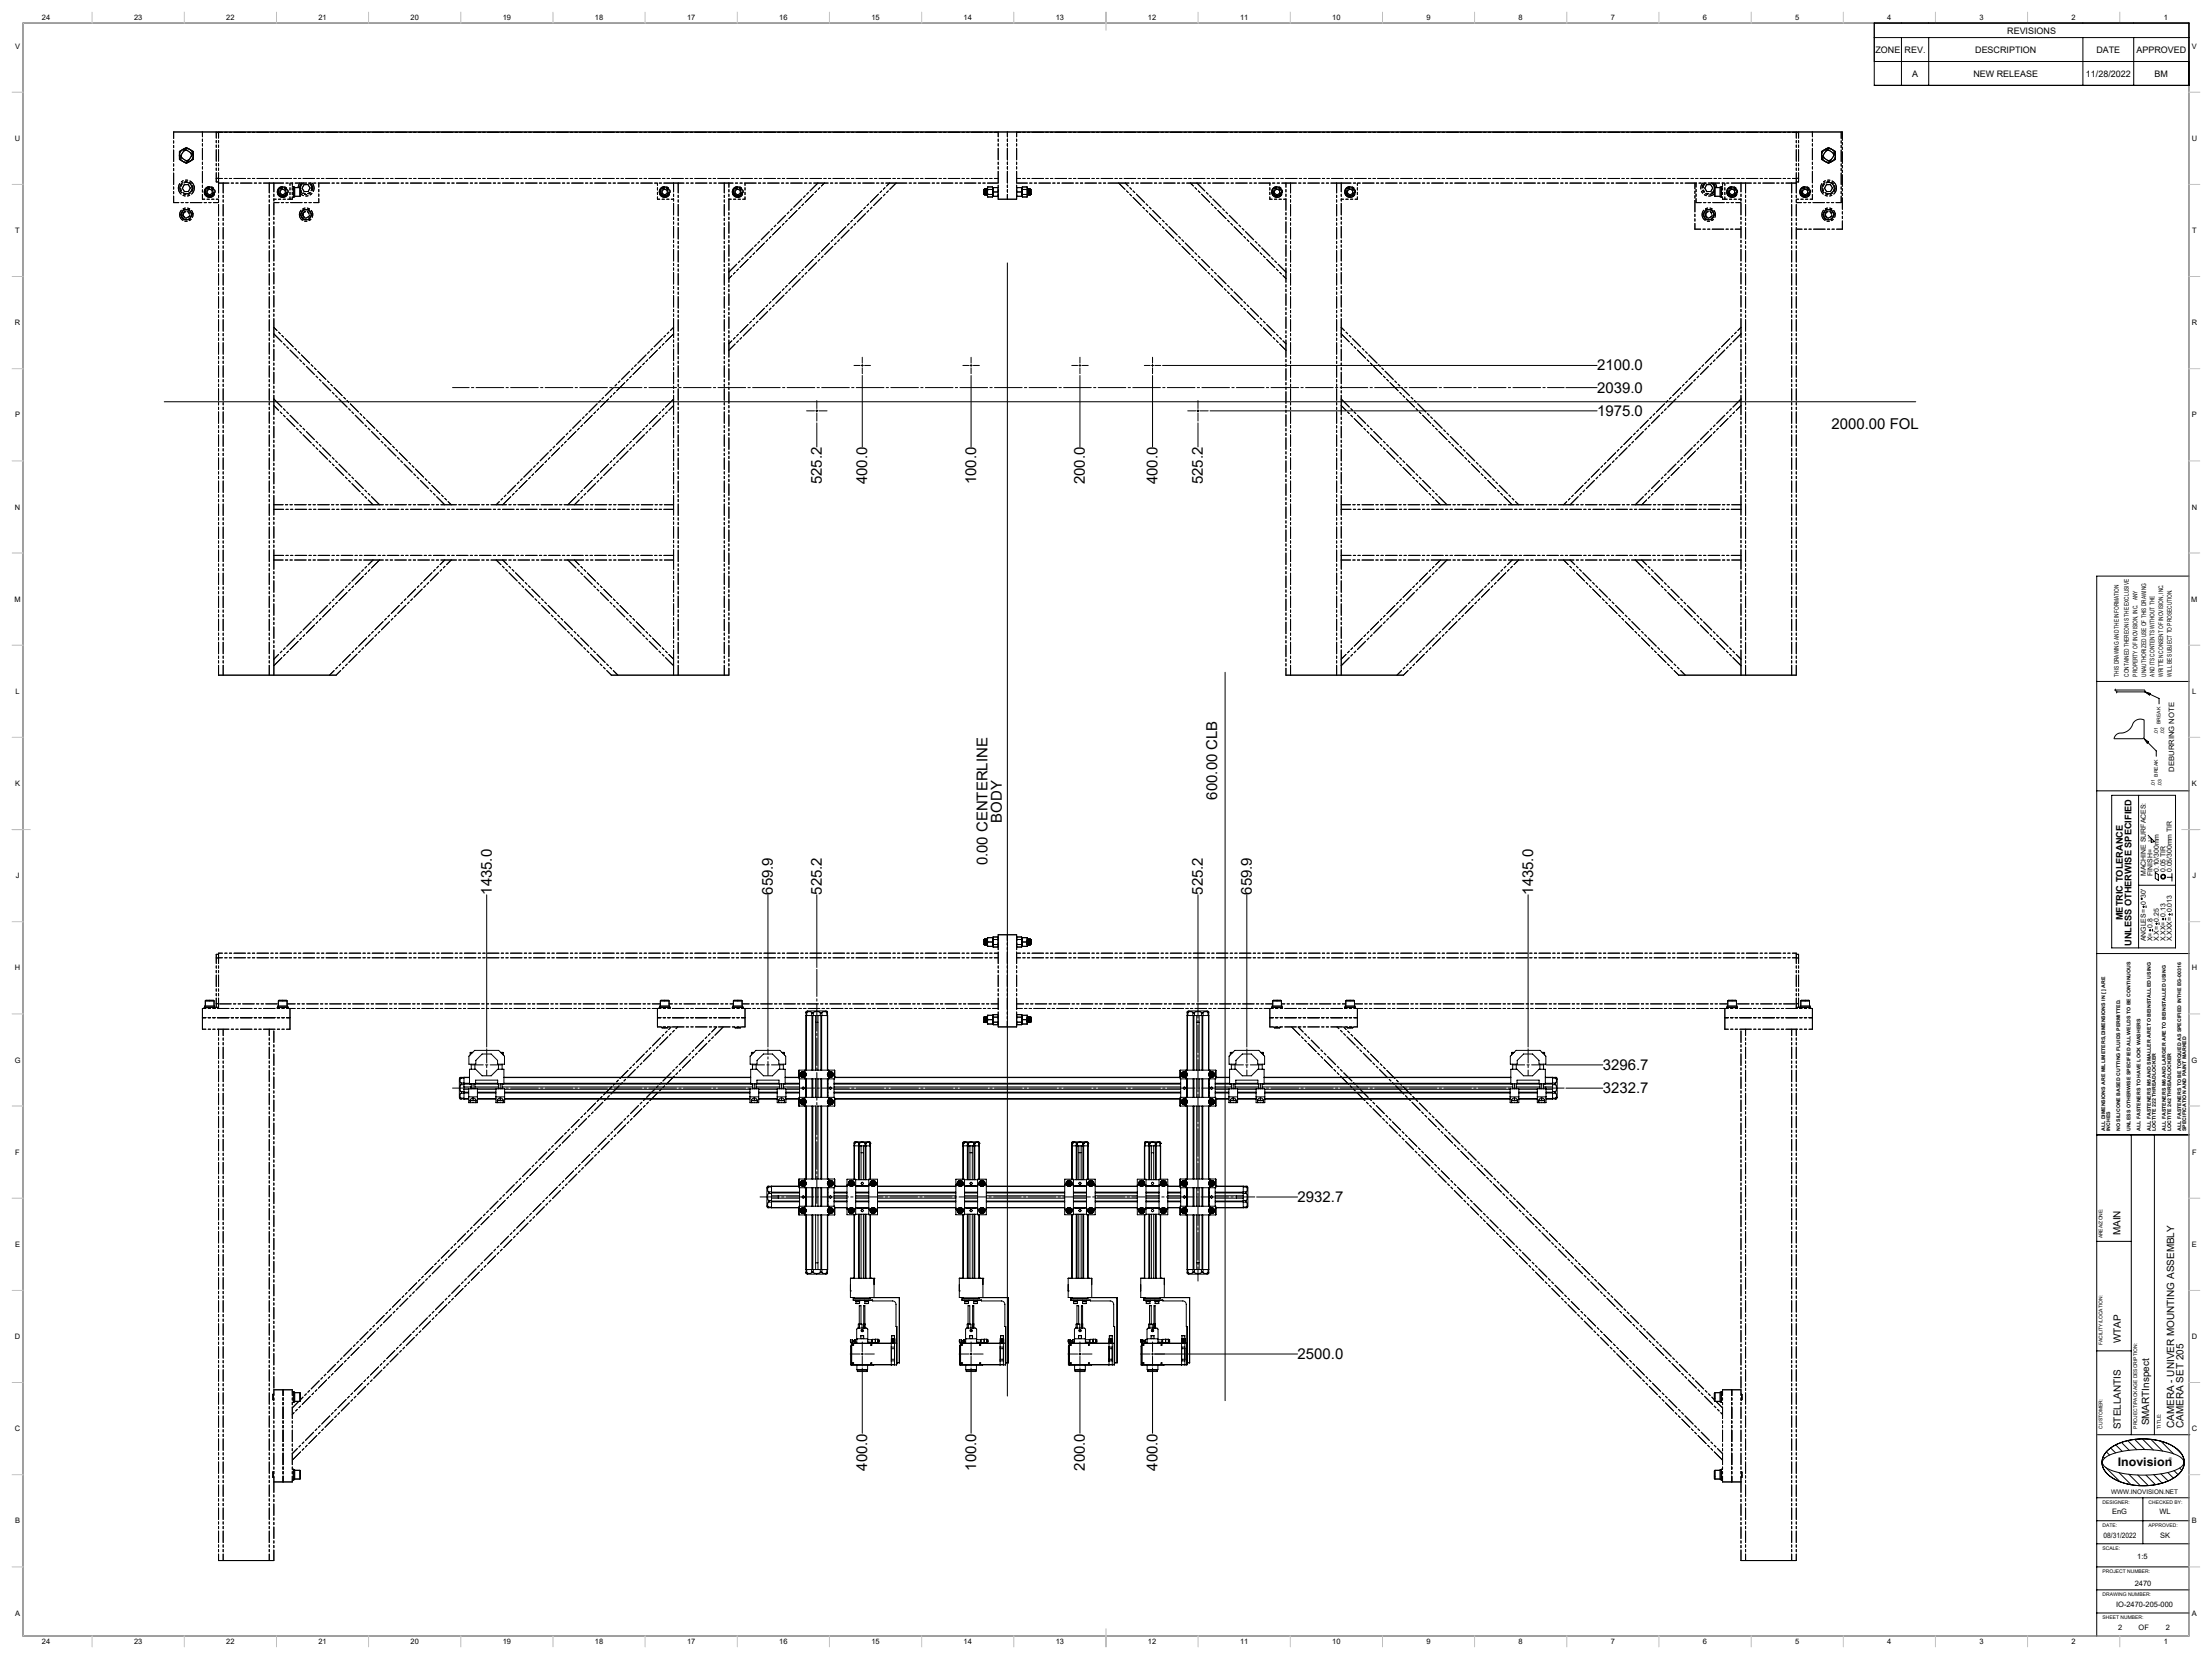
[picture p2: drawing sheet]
<svg xmlns="http://www.w3.org/2000/svg" width="1219mm" height="914mm" viewBox="0 0 1219 914" stroke-linecap="round" stroke-linejoin="round" font-family="sans-serif">
<defs><g id="words">
<g font-size="8.2">
<text x="880" y="204">2100.0</text>
<text x="880" y="216">2039.0</text>
<text x="880" y="229">1975.0</text>
<text x="1010" y="236">2000.00 FOL</text>
<text x="453" y="267" transform="rotate(-90 453 267)">525.2</text>
<text x="478" y="267" transform="rotate(-90 478 267)">400.0</text>
<text x="538" y="267" transform="rotate(-90 538 267)">100.0</text>
<text x="598" y="267" transform="rotate(-90 598 267)">200.0</text>
<text x="638" y="267" transform="rotate(-90 638 267)">400.0</text>
<text x="663" y="267" transform="rotate(-90 663 267)">525.2</text>
<text x="671" y="441" transform="rotate(-90 671 441)">600.00 CLB</text>
<text x="552" y="453" transform="rotate(-90 552 453)">BODY</text>
<text x="544" y="477" transform="rotate(-90 544 477)">0.00 CENTERLINE</text>
<text x="271" y="493" transform="rotate(-90 271 493)">1435.0</text>
<text x="426" y="493" transform="rotate(-90 426 493)">659.9</text>
<text x="453" y="493" transform="rotate(-90 453 493)">525.2</text>
<text x="663" y="493" transform="rotate(-90 663 493)">525.2</text>
<text x="690" y="493" transform="rotate(-90 690 493)">659.9</text>
<text x="845" y="493" transform="rotate(-90 845 493)">1435.0</text>
<text x="883" y="590">3296.7</text>
<text x="883" y="602">3232.7</text>
<text x="715" y="662">2932.7</text>
<text x="715" y="749">2500.0</text>
<text x="478" y="811" transform="rotate(-90 478 811)">400.0</text>
<text x="538" y="811" transform="rotate(-90 538 811)">100.0</text>
<text x="598" y="811" transform="rotate(-90 598 811)">200.0</text>
<text x="638" y="811" transform="rotate(-90 638 811)">400.0</text>
</g>
<text font-size="6.5" x="1167" y="808">Inovision</text>
<g font-size="5.5">
<text x="1169" y="681" transform="rotate(-90 1169 681)">MAIN</text>
<text x="1169" y="740" transform="rotate(-90 1169 740)">WTAP</text>
<text x="1185" y="786" transform="rotate(-90 1185 786)">SMARTInspect</text>
<text x="1169" y="788" transform="rotate(-90 1169 788)">STELLANTIS</text>
<text x="1198" y="787" transform="rotate(-90 1198 787)">CAMERA - UNIVER MOUNTING ASSEMBLY</text>
<text x="1203" y="787" transform="rotate(-90 1203 787)">CAMERA SET 205</text>
</g>
<g font-size="5.1">
<text x="1170" y="507" transform="rotate(-90 1170 507)">METRIC TOLERANCE</text>
<text x="1175" y="521" transform="rotate(-90 1175 521)">UNLESS OTHERWISE SPECIFIED</text>
</g>
<g font-size="4.9">
<text x="1106" y="19">REVISIONS</text>
<text x="1034" y="29">ZONE</text>
<text x="1050" y="29">REV.</text>
<text x="1089" y="29">DESCRIPTION</text>
<text x="1155" y="29">DATE</text>
<text x="1178" y="29">APPROVED</text>
<text x="1054" y="42">A</text>
<text x="1088" y="42">NEW RELEASE</text>
<text x="1150" y="42">11/28/2022</text>
<text x="1188" y="42">BM</text>
</g>
<g font-size="4.1">
<text x="23" y="11">24</text>
<text x="74" y="11">23</text>
<text x="125" y="11">22</text>
<text x="175" y="11">21</text>
<text x="226" y="11">20</text>
<text x="277" y="11">19</text>
<text x="328" y="11">18</text>
<text x="379" y="11">17</text>
<text x="429" y="11">16</text>
<text x="480" y="11">15</text>
<text x="531" y="11">14</text>
<text x="582" y="11">13</text>
<text x="633" y="11">12</text>
<text x="683" y="11">11</text>
<text x="734" y="11">10</text>
<text x="786" y="11">9</text>
<text x="837" y="11">8</text>
<text x="888" y="11">7</text>
<text x="939" y="11">6</text>
<text x="989" y="11">5</text>
<text x="1040" y="11">4</text>
<text x="1091" y="11">3</text>
<text x="1142" y="11">2</text>
<text x="1193" y="11">1</text>
<text x="8" y="27">V</text>
<text x="1208" y="27">V</text>
<text x="8" y="78">U</text>
<text x="1208" y="78">U</text>
<text x="8" y="128">T</text>
<text x="1208" y="128">T</text>
<text x="8" y="179">R</text>
<text x="1208" y="179">R</text>
<text x="8" y="230">P</text>
<text x="1208" y="230">P</text>
<text x="8" y="281">N</text>
<text x="1208" y="281">N</text>
<text x="8" y="332">M</text>
<text x="1208" y="332">M</text>
<text x="9" y="382">L</text>
<text x="1208" y="382">L</text>
<text x="8" y="433">K</text>
<text x="1208" y="433">K</text>
<text x="9" y="484">J</text>
<text x="1208" y="484">J</text>
<text x="8" y="535">H</text>
<text x="1208" y="535">H</text>
<text x="8" y="586">G</text>
<text x="1208" y="586">G</text>
<text x="8" y="636">F</text>
<text x="1208" y="636">F</text>
<text x="8" y="687">E</text>
<text x="1208" y="687">E</text>
<text x="8" y="738">D</text>
<text x="1208" y="738">D</text>
<text x="8" y="789">C</text>
<text x="1208" y="789">C</text>
<text x="8" y="840">B</text>
<text x="1164" y="835">EnG</text>
<text x="1190" y="835">WL</text>
<text x="1208" y="840">B</text>
<text x="1159" y="848">08/31/2022</text>
<text x="1191" y="848">SK</text>
<text x="1178" y="859">1:5</text>
<text x="1177" y="874">2470</text>
<text x="1166" y="886">IO-2470-205-000</text>
<text x="8" y="890">A</text>
<text x="1208" y="890">A</text>
<text x="1167" y="898">2</text>
<text x="1179" y="898">OF</text>
<text x="1194" y="898">2</text>
<text x="23" y="906">24</text>
<text x="74" y="906">23</text>
<text x="125" y="906">22</text>
<text x="175" y="906">21</text>
<text x="226" y="906">20</text>
<text x="277" y="906">19</text>
<text x="328" y="906">18</text>
<text x="379" y="906">17</text>
<text x="429" y="906">16</text>
<text x="480" y="906">15</text>
<text x="531" y="906">14</text>
<text x="582" y="906">13</text>
<text x="633" y="906">12</text>
<text x="683" y="906">11</text>
<text x="734" y="906">10</text>
<text x="786" y="906">9</text>
<text x="837" y="906">8</text>
<text x="888" y="906">7</text>
<text x="939" y="906">6</text>
<text x="989" y="906">5</text>
<text x="1040" y="906">4</text>
<text x="1091" y="906">3</text>
<text x="1142" y="906">2</text>
<text x="1193" y="906">1</text>
</g>
<text font-size="4" x="1198" y="425" transform="rotate(-90 1198 425)">DEBURRING NOTE</text>
<g font-size="3.8">
<text x="1183" y="483" transform="rotate(-90 1183 483)">MACHINE SURFACES:</text>
<text x="1186" y="483" transform="rotate(-90 1186 483)">FINISH=</text>
<text x="1190" y="481" transform="rotate(-90 1190 481)">0.10/300mm</text>
<text x="1194" y="481" transform="rotate(-90 1194 481)">0.05 TIR</text>
<text x="1197" y="481" transform="rotate(-90 1197 481)">0.05/300mm TIR</text>
<text x="1183" y="495" transform="rotate(-90 1183 495)">30'</text>
<text x="1183" y="519" transform="rotate(-90 1183 519)">ANGLES= 0</text>
<text x="1186" y="519" transform="rotate(-90 1186 519)">X= 0.8</text>
<text x="1190" y="519" transform="rotate(-90 1190 519)">X.X= 0.25</text>
<text x="1194" y="519" transform="rotate(-90 1194 519)">X.XX= 0.13</text>
<text x="1197" y="519" transform="rotate(-90 1197 519)">X.XXX= 0.013</text>
</g>
<g font-size="3.5">
<text x="1168" y="373" transform="rotate(-90 1168 373)">THIS DRAWING AND THE INFORMATION</text>
<text x="1173" y="373" transform="rotate(-90 1173 373)">CONTAINED THEREON IS THE EXCLUSIVE</text>
<text x="1178" y="373" transform="rotate(-90 1178 373)">PROPERTY OF INOVISION, INC. ANY</text>
<text x="1183" y="373" transform="rotate(-90 1183 373)">UNAUTHORIZED USE OF THIS DRAWING</text>
<text x="1188" y="373" transform="rotate(-90 1188 373)">AND ITS CONTENTS WITHOUT THE</text>
<text x="1192" y="373" transform="rotate(-90 1192 373)">WRITTEN CONSENT OF INOVISION, INC.</text>
<text x="1197" y="373" transform="rotate(-90 1197 373)">WILL BE SUBJECT TO PROSECUTION.</text>
<text x="1164" y="824">WWW.INOVISION.NET</text>
</g>
<g font-size="2.7">
<text x="1191" y="399" transform="rotate(-90 1191 399)">BREAK</text>
<text x="1189" y="405" transform="rotate(-90 1189 405)">.01</text>
<text x="1193" y="405" transform="rotate(-90 1193 405)">.02</text>
<text x="1189" y="428" transform="rotate(-90 1189 428)">BREAK</text>
<text x="1188" y="433" transform="rotate(-90 1188 433)">.01</text>
<text x="1191" y="433" transform="rotate(-90 1191 433)">.03</text>
<text x="1160" y="623" transform="rotate(-90 1160 623)">ALL DIMENSIONS ARE MILLIMETERS,DIMENSIONS IN [ ] ARE</text>
<text x="1163" y="623" transform="rotate(-90 1163 623)">INCHES</text>
<text x="1169" y="623" transform="rotate(-90 1169 623)">NO SILICONE BASED CUTTING FLUIDS PERMITTED.</text>
<text x="1174" y="623" transform="rotate(-90 1174 623)">UNLESS OTHERWISE SPECIFIED ALL WELDS TO BE CONTINUOUS</text>
<text x="1180" y="623" transform="rotate(-90 1180 623)">ALL FASTENERS TO HAVE LOCK WASHERS</text>
<text x="1185" y="623" transform="rotate(-90 1185 623)">ALL FASTENERS M5 AND SMALLER ARE TO BEINSTALLED USING</text>
<text x="1188" y="623" transform="rotate(-90 1188 623)">LOCTITE 222 THREADLOCKER</text>
<text x="1194" y="623" transform="rotate(-90 1194 623)">ALL FASTENERS M6 AND LARGER ARE TO BEINSTALLED USING</text>
<text x="1197" y="623" transform="rotate(-90 1197 623)">LOCTITE 242 THREADLOCKER</text>
<text x="1202" y="623" transform="rotate(-90 1202 623)">ALL FASTENERS TO BE TORQUED AS SPECIFIED INTHE EG-00316</text>
<text x="1205" y="623" transform="rotate(-90 1205 623)">SPECIFICATION AND PAINT MARKED</text>
<text x="1159" y="683" transform="rotate(-90 1159 683)">AREA/ZONE:</text>
<text x="1159" y="741" transform="rotate(-90 1159 741)">FACILITY/LOCATION:</text>
<text x="1159" y="787" transform="rotate(-90 1159 787)">CUSTOMER:</text>
<text x="1178" y="787" transform="rotate(-90 1178 787)">PROJECT/PACKAGE DESCRIPTION:</text>
<text x="1191" y="787" transform="rotate(-90 1191 787)">TITLE:</text>
<text x="1159" y="829">DESIGNER:</text>
<text x="1184" y="829">CHECKED BY:</text>
<text x="1159" y="841">DATE:</text>
<text x="1184" y="841">APPROVED:</text>
<text x="1159" y="854">SCALE:</text>
<text x="1159" y="867">PROJECT NUMBER:</text>
<text x="1159" y="880">DRAWING NUMBER:</text>
<text x="1159" y="892">SHEET NUMBER:</text>
</g>
<text font-size="2.1" x="1196" y="804">®</text>
<text font-size="1.9" x="1185" y="464" transform="rotate(-90 1185 464)">3.2</text>
</g></defs>
<g fill="none" stroke="#000" stroke-width=".55">
<path d="M1033 13h174M1206 13v889h-1193v-889h1194v34h-174v-34M1033 21h174M1033 34h174M1048 21v26M1063 21v26M1148 21v26M1176 21v26M96 73h919M555 145v624M475 197v3M535 197v3"/>
<path d="M595 197v3M635 197v3M471 201h3M475 201h1M475 201v1M475 203v3M475 207v39M477 201h3M531 201h3M535 201h1M535 201v1M535 203v3"/>
<path d="M535 207v39M537 201h3M591 201h3M595 201h1M595 201v1M595 203v3M595 207v39M597 201h3M631 201h3M635 201h1M635 201v1M635 203v3"/>
<path d="M635 207v39M637 201h3M641 201h239M863 214h17M91 221h965M445 226h4M450 226h1M450 221v4M450 226v1M450 228v4M450 233v13M451 226h5"/>
<path d="M655 226h4M660 226h1M660 221v4M660 226v1M660 228v4M660 233v13M662 226h4M667 226h213M1206 318h-50v584M120 372h65M337 372h65M675 371v401"/>
<path d="M709 372h65M925 372h65M1156 376h50M1166 380l1 1-1 1M1166 380h16v1h-15M1182 381l3 1v1zM1182 381l8 4v3M1166 405l3-1a8 8 0 0 0 7-6 5 5 0 0 1 6-1v9l-1 1h-16zM1182 407l2 2-1 1zM1184 409l4 5v3M1156 436h50M1164 438h35v84h-35z"/>
<path d="M1179 438v84M1184 460l3 4h-1v-2M268 493v84M423 493v84M450 493v40M660 493v59M687 493v84M842 493v84M1179 488h20M1181 500h1M1181 499v1M1183 499v1"/>
<path d="M1188 481l2 1v3l-2-1zM1195 484h2M1197 481v5M1184 513h2M1185 512v1M1186 512v1M1188 509h1M1189 508v2M1190 508v2M1192 507h1M1192 506v1M1194 506v1"/>
<path d="M1195 504h2M1196 503v2M1197 503v2M1156 526h51M444 560h.1M444 558l1-1h10l1 1M444 558v32M444 558v1l1-1M444 560h4M444 560v30M445 558h1h1M445 558v2"/>
<path d="M447 558v2M447 558l1 1v-1M448 560h.1M448 560v30M448 560h4M448 558h2h2M448 558v2M450 560v30M451 560v30M452 558v2M452 558l1 1v-1M452 560h1"/>
<path d="M452 560v30M453 560h3M453 560v30M453 558h1h2M453 558v2M456 558v2M456 558v1v-1M456 560h.1M456 560v30M456 558v32M654 558l1-1h10l1 1M654 558v32"/>
<path d="M654 558v1l1-1M655 558h1h1M655 558v2M657 558v2M657 558l1 1v-1M658 560h.1M658 560h-4v30M658 560v30M658 560h5M658 558h2h2M658 558v2M660 560v30"/>
<path d="M661 560v30M662 558v2M662 558l1 1v-1M663 560h.1M663 560v30M663 560h3M663 558h1h2M663 558v2M666 558v2M666 558v1v-1M666 560h.1M666 558v32"/>
<path d="M262 579h13l3 3v5h-4v-3l-3-3h-5l-4 3v3h-4v-5zM417 579h13l3 3v5h-4v-3l-3-3h-5l-4 3v3h-4v-5zM450 563h1M660 563h1M681 579h13l3 3v5h-4v-3l-3-3h-5l-4 3v3h-4v-5zM836 579h13l3 3v5h-4v-3l-3-3h-5l-4 3v3h-4v-5zM254 594l-1 1v10l1 1M254 594v2v1M254 598v2v2M254 594h.1M254 597v1M254 598h2"/>
<path d="M254 597h5M254 594h2M256 594v4M256 594h.1M256 599h4M256 598v4M256 598h4M256 594h3M259 594h-5M259 589h3l4 4h5l3-4h4v8h-4v-2h-12v2h-3zM259 580h1M259 580v1"/>
<path d="M259 599v1M260 587v2M260 597v3M261 580h-2M261 597v3M262 587v2M262 597v3M262 599h13M262 598h13M262 597h12M275 587v2M275 597v3"/>
<path d="M276 597v3M276 580h1M277 587v2M277 597v3M277 599h138M277 598h138M277 580v1M278 594h136M278 597h136M414 589h3l4 4h5l3-4h4v8h-4v-2h-12v2h-3zM414 580h1M414 580v1"/>
<path d="M415 587v2M415 597v3M416 580h-2M416 597v3M417 587v2M417 597v3M417 599h13M417 598h13M417 597h12M430 587v2M430 597v3M431 597v3"/>
<path d="M431 580h1M432 587v2M432 597v3M432 599h9M432 598h9M432 580v1M433 594h7M433 597h8M440 594h.1M440 590h.1M440 590h20v5h-20zM441 595v10"/>
<path d="M441 592a1.6 1.6 0 0 0 2 2 1.6 1.6 0 0 0 1-2M441 592h.1M441 592a1.4 1.4 0 0 1 2-1 1.4 1.4 0 0 1 1 1M441 592a1.4 1.4 0 0 0 2 2 1.4 1.4 0 0 0 1-2M442 592l1 1 1-1M442 592l1-1 1 1v1h-1h-1zM442 592h2M443 591a1.7 1.7 0 0 0-2 2 1.7 1.7 0 0 0 3 1M443 591h1M443 591h1v1M443 591h-1l-1 1M443 591l1 1"/>
<path d="M443 591l-1 1M444 591a1.7 1.7 0 0 1 0 3M444 590v1M444 594v1M444 599h.1M444 597h.1M444 592h.1M444 598h.1M444 595v1M444 595v10M448 595v10M450 595v10"/>
<path d="M451 595v10M452 595v10M453 595v10M456 595v10M456 592a1.6 1.6 0 0 0 2 2 1.6 1.6 0 0 0 1-2M456 592h.1M456 595v1M456 599h.1M456 597h.1M456 598h.1M456 592a1.4 1.4 0 0 0 2 2 1.4 1.4 0 0 0 1-2M456 592a1.4 1.4 0 0 1 2-1 1.4 1.4 0 0 1 1 1"/>
<path d="M457 591a1.7 1.7 0 0 0 0 3M457 590v1M457 594v1M457 592l1 1 1-1M457 592h2M457 592l1-1 1 1v1h-1h-1zM458 591h-1M458 591h1v1M458 591h-1l-1 1M458 591l-1 1M458 591l1 1M459 592h.1"/>
<path d="M459 592l-1 2h-1M460 599h191M460 597h191M460 595v10M460 598h191M460 594h190M460 590h.1M460 594h.1M650 594h.1M650 590h.1M650 590h20v5h-20zM651 595v10"/>
<path d="M651 592l1 2h2M651 592a1.6 1.6 0 0 0 2 2 1.6 1.6 0 0 0 1-2M651 592h.1M651 592a1.4 1.4 0 0 1 2-1 1.4 1.4 0 0 1 1 1M651 592a1.4 1.4 0 0 0 2 2 1.4 1.4 0 0 0 1-2M652 592l1 1 1-1M652 592l1-1 1 1v1h-1h-1zM652 592h2M653 591h-1l-1 1M653 591h1M653 591h1v1M653 591l-1 1"/>
<path d="M653 591l1 1M654 591v1M654 590v1M654 594v1M654 599h.1M654 597h.1M654 592h.1M654 598h.1M654 595v1M654 595v10M654 592v2M658 595v10"/>
<path d="M660 595v10M661 595v10M663 595v10M666 592l1 2M666 595v10M666 592a1.6 1.6 0 0 0 2 2 1.6 1.6 0 0 0 1-2M666 592h.1M666 595v9M666 599h.1M666 597h.1M666 598h.1M666 592a1.4 1.4 0 0 1 2-1 1.4 1.4 0 0 1 1 1"/>
<path d="M666 592a1.4 1.4 0 0 0 2 2 1.4 1.4 0 0 0 1-2M667 591l-1 1M667 590v1M667 594v1M667 592l1 1 1-1M667 592h2M667 592l1-1 1 1v1h-1h-1zM668 591h1v1M668 591h-1M668 591h-1l-1 1M668 591l-1 1M668 591l1 1"/>
<path d="M669 592h.1M669 592v2h-2M670 599h9M670 597h8M670 595v10M670 598h9M670 594h8M670 590h.1M670 594h.1M678 589h3l4 4h5l3-4h4v8h-4v-2h-12v2h-3zM678 580h1M678 580v1"/>
<path d="M679 587v2M679 597v3M680 580h-2M680 597v3M681 587v2M681 597v3M681 599h13M681 598h13M681 597h12M694 587v2M694 597v3M695 597v3"/>
<path d="M695 580h1M696 587v2M696 597v3M696 599h138M696 598h138M696 580v1M697 594h136M697 597h136M833 589h3l4 4h5l3-4h4v8h-4v-2h-12v2h-3zM833 580h1M833 580v1M834 587v2"/>
<path d="M834 597v3M835 580h-2M835 597v3M836 587v2M836 597v3M836 599h13M836 598h13M836 597h12M849 587v2M849 597v3M850 597v3M850 580h1"/>
<path d="M851 587v2M851 597v3M851 599h5M851 598h5M851 580v1M852 594h5M852 594h4M852 599v1M852 587h31M856 594v4M856 594h.1M856 598v4"/>
<path d="M856 598h1M856 594h1M857 594l1 1v10l-1 1M857 598l1 2-1 2M857 594l1 2-1 1M857 597h-5M857 597v1M857 594h.1M863 600h20M254 603v1v1M254 602v1M254 605v1"/>
<path d="M254 602h2M254 603h2M254 605h2M256 602h.1M256 602v4h2M256 600h2M256 602h2M258 606h-4M258 605h5M259 606h3M259 606l2 1M259 606h.1"/>
<path d="M259 608h3M259 608h-1v-8h5v8h-1M261 605l-2 1v2M261 605l1 1v2M261 605v2M262 606l-1 1M262 606h.1M263 606h10M263 600h10M263 602h10M273 605h5M274 606h3"/>
<path d="M274 606l2 1M274 606h.1M274 608h3M274 608h-1v-8h5v8h-1M276 605l-2 1v2M276 605l1 1v2M276 605v2M277 606l-1 1M277 606h.1M278 606h135M278 600h135M278 602h135"/>
<path d="M413 605h5M414 606h3M414 606l2 1M414 606h.1M414 608h3M414 608h-1v-8h5v8h-1M416 605l-2 1v2M416 605l1 1v2M416 605v2M417 606l-1 1M417 606h.1M418 606h10"/>
<path d="M418 600h10M418 602h10M428 605h5M429 606h3M429 606l2 1M429 606h.1M429 608h3M429 608h-1v-8h5v8h-1M431 605l-2 1v2M431 605l1 1v2M431 605v2M432 606l-1 1"/>
<path d="M432 606h.1M433 606h7M433 600h8M433 602h8M440 606h.1M440 605h20v5h-20zM441 607a1.6 1.6 0 0 0 2 2 1.6 1.6 0 0 0 1-2M441 607h.1M441 607a1.4 1.4 0 0 1 2-1 1.4 1.4 0 0 1 1 1M441 607a1.4 1.4 0 0 0 2 2 1.4 1.4 0 0 0 1-2M442 607l1 1 1-1M442 607l1-1 1 1v1h-1h-1z"/>
<path d="M442 607h2M443 606a1.7 1.7 0 0 0-2 2 1.7 1.7 0 0 0 3 1M443 606h1M443 606h1v1M443 606h-1l-1 1M443 606l1 1M443 606l-1 1M444 606a1.7 1.7 0 0 1 0 3M444 605v1M444 609v1M444 604h.1M444 600h.1"/>
<path d="M444 607h.1M444 602h.1M444 610v40M448 610v40M450 610v40M451 610v40M452 610v40M453 610v40M456 610v40M456 607a1.6 1.6 0 0 0 2 2 1.6 1.6 0 0 0 1-2M456 607h.1M456 600h.1"/>
<path d="M456 602h.1M456 604h.1M456 607a1.4 1.4 0 0 1 2-1 1.4 1.4 0 0 1 1 1M456 607a1.4 1.4 0 0 0 2 2 1.4 1.4 0 0 0 1-2M457 606a1.6 1.6 0 0 0 0 3M457 605v1M457 609v1M457 607l1 1 1-1M457 607h2M457 607l1-1 1 1v1h-1h-1zM458 606h-1M458 606h1v1"/>
<path d="M458 606h-1l-1 1M458 606l1 1M458 606l-1 1M459 607h.1M459 607l-1 2h-1M460 600h191M460 602h191M460 606h190M460 606h.1M650 606h.1M650 605h20v5h-20zM651 607l1 2h2"/>
<path d="M651 607a1.6 1.6 0 0 0 2 2 1.6 1.6 0 0 0 1-2M651 607h.1M651 607a1.4 1.4 0 0 1 2-1 1.4 1.4 0 0 1 1 1M651 607a1.4 1.4 0 0 0 2 2 1.4 1.4 0 0 0 1-2M652 607l1 1 1-1M652 607l1-1 1 1v1h-1h-1zM652 607h2M653 606h-1l-1 1M653 606h1M653 606h1v1M653 606l1 1M653 606l-1 1"/>
<path d="M654 606v1M654 605v1M654 609v1M654 604h.1M654 600h.1M654 607h.1M654 602h.1M654 610v40M654 607v2M658 610v40M660 610v40M661 610v40"/>
<path d="M663 610v40M666 607l1 2M666 610v40M666 607a1.6 1.6 0 0 0 2 2 1.6 1.6 0 0 0 1-2M666 607h.1M666 600h.1M666 602h.1M666 607a1.4 1.4 0 0 1 2-1 1.4 1.4 0 0 1 1 1M666 607a1.4 1.4 0 0 0 2 2 1.4 1.4 0 0 0 1-2M667 606l-1 1M667 605v1M667 609v1"/>
<path d="M667 607l1 1 1-1M667 607h2M667 607l1-1 1 1v1h-1h-1zM668 606h-1M668 606h1v1M668 606h-1l-1 1M668 606l-1 1M668 606l1 1M669 607h.1M669 607v2h-2M670 600h7M670 602h7"/>
<path d="M670 606h7M670 606h.1M677 605h5M678 606h3M678 606l2 1M678 606h.1M678 608h3M678 608h-1v-8h5v8h-1M680 605l-2 1v2M680 605l1 1v2M680 605v2M681 606l-1 1"/>
<path d="M681 606h.1M682 606h10M682 600h10M682 602h10M692 605h5M693 606h3M693 606l2 1M693 606h.1M693 608h3M693 608h-1v-8h5v8h-1M695 605l-2 1v2M695 605l1 1v2"/>
<path d="M695 605v2M696 606l-1 1M696 606h.1M697 606h135M697 600h135M697 602h135M832 605h5M833 606h3M833 606l2 1M833 606h.1M833 608h3M833 608h-1v-8h5v8h-1"/>
<path d="M835 605l-2 1v2M835 605l1 1v2M835 605v2M836 606l-1 1M836 606h.1M837 606h10M837 600h10M837 602h10M847 605h5M848 606h3M848 606l2 1M848 606h.1"/>
<path d="M848 608h3M848 608h-1v-8h5v8h-1M850 605l-2 1v2M850 605l1 1v2M850 605v2M851 606l-1 1M851 606h.1M852 600h4M852 606h5M852 602h4M856 602h.1M856 602v4h-4"/>
<path d="M856 602h1M856 603h1M856 605h1M857 603l1 1-1 1M857 605v1M857 602v1M471 632h3M471 630h.1M471 630h2M471 630v20M473 630h.1M473 630v20"/>
<path d="M473 630v2M474 632h6v18M474 632v18M474 630h-1M474 630v2M475 632v18M475 635h1M475 629l-4 1v20M475 629l5 1v20M475 629v1M475 630h-1M475 630h2"/>
<path d="M476 632v18M477 630h.1M477 630v20M477 630v2M477 630h2M479 630h1M479 630v2M480 630h.1M531 632h3M531 630h.1M531 630h2M531 630v20"/>
<path d="M533 630h.1M533 630v20M533 630v2M534 632h3M534 632v18M534 630h-1M534 630v2M535 632v18M535 635h1M535 629l-4 1v20M535 629l5 1v20M535 629v1"/>
<path d="M535 630h-1M535 630h2M536 632v18M537 630h.1M537 630v20M537 630v2M537 632h3v18M537 632v18M537 630h2M539 630h1M539 630v2M540 630h.1"/>
<path d="M591 632h3M591 630h.1M591 630v20M591 630h2M593 630h.1M593 630v20M593 630v2M594 632h6v18M594 632v18M594 630h-1M594 630v2M595 632v18"/>
<path d="M595 635h1M595 629h-4v1M595 629h4l1 1M595 629v1M595 630h-1M595 630h2M596 632v18M597 630h.1M597 630v20M597 630v2M597 630h2M599 630h1"/>
<path d="M599 630v2M600 630h.1M600 630v20M631 632h3M631 630h.1M631 630v20M631 630h2M633 630h.1M633 630v20M633 630v2M634 632h6v18M634 632v18"/>
<path d="M634 630h-1M634 630v2M635 632v18M635 635h1M635 629h-4v1M635 629h4l1 1M635 630h-1M635 630h2M635 629v1M636 632v18M637 630h.1M637 630v20"/>
<path d="M637 630v2M637 630h2M639 630h1M639 630v2M640 630h.1M640 630v20M1156 626h50M1175 626v165M1187 626v165M424 658l-1 2 1 2M424 654l-1 1v10l1 1M424 654l-1 2 1 1"/>
<path d="M424 658h1M424 657h17M424 654h1M424 654h.1M424 657v1M425 654v4M425 654h.1M425 659h16M425 658v4M425 658h16M425 654h15M429 659v1"/>
<path d="M440 654h.1M440 650h.1M440 654h-16M440 650h20v5h-20zM441 655v10M441 652a1.6 1.6 0 0 0 2 2 1.6 1.6 0 0 0 1-2M441 652h.1M441 652a1.4 1.4 0 0 1 2-1 1.4 1.4 0 0 1 1 1M441 652a1.4 1.4 0 0 0 2 2 1.4 1.4 0 0 0 1-2M442 652l1 1 1-1M442 652l1-1 1 1v1h-1h-1zM442 652h2"/>
<path d="M443 651a1.7 1.7 0 0 0-2 2 1.7 1.7 0 0 0 3 1M443 651h1M443 651h1v1M443 651h-1l-1 1M443 651l-1 1M443 651l1 1M444 651a1.7 1.7 0 0 1 0 3M444 650v1M444 654v1M444 659h.1M444 657h.1M444 652h.1"/>
<path d="M444 658h.1M444 655v1M444 655v10M448 655v10M450 655v10M451 655v10M452 655v10M453 655v10M456 655v10M456 652a1.6 1.6 0 0 0 2 2 1.6 1.6 0 0 0 1-2M456 652h.1M456 655v1"/>
<path d="M456 659h.1M456 657h.1M456 658h.1M456 652a1.4 1.4 0 0 1 2-1 1.4 1.4 0 0 1 1 1M456 652a1.4 1.4 0 0 0 2 2 1.4 1.4 0 0 0 1-2M457 651a1.7 1.7 0 0 0 0 3M457 650v1M457 654v1M457 652l1 1 1-1M457 652l1-1 1 1v1h-1h-1zM457 652h2M458 651h1v1"/>
<path d="M458 651h-1M458 651h-1l-1 1M458 651l-1 1M458 651l1 1M459 652h.1M459 652l-1 2h-1M460 659h7M460 657h7M460 655v10M460 658h7M460 654h7M460 650h.1"/>
<path d="M460 654h.1M467 650h5v20h-5zM467 653h1M468 652v1M468 652v1l1 1M468 653a1.7 1.7 0 0 0 3 0M468 652l1 1M469 651h1v1v1h-1l-1-1zM469 651h-1v1M469 651a1.4 1.4 0 0 0-1 1 1.4 1.4 0 0 0 1 2M469 651a1.4 1.4 0 0 1 2 1 1.4 1.4 0 0 1-2 2M469 651a1.6 1.6 0 0 1 2 1 1.6 1.6 0 0 1-2 2"/>
<path d="M469 651l1 1-1 1M469 651l-1 1M469 651l2 1v1M469 651h.1M469 651v2M469 654h.1M471 653h1M472 654h7M472 659h7M472 650h7M472 657h7M472 658h7"/>
<path d="M472 654h6M473 654h.1M474 654h.1M475 654h.1M476 654h.1M477 654h.1M479 650h5v20h-5zM479 653h1M480 652v1M480 652v2h1M480 653a1.7 1.7 0 0 0 3 0M480 652l1 1"/>
<path d="M481 651h1v1v1h-1l-1-1zM481 651a1.4 1.4 0 0 0-1 1 1.4 1.4 0 0 0 1 2M481 651a1.4 1.4 0 0 1 2 1 1.4 1.4 0 0 1-2 2M481 651h-1v1M481 651a1.6 1.6 0 0 1 2 1 1.6 1.6 0 0 1-2 2M481 651l1 1-1 1M481 651l-1 1M481 651l2 1v1M481 651h.1M481 651v2M481 654h.1M483 653h1"/>
<path d="M484 654h43M484 659h43M484 657h43M484 658h43M527 650h5v20h-5zM527 653h1M528 652v1M528 652v1l1 1M528 653a1.7 1.7 0 0 0 3 0M528 652l1 1M529 651h1v1v1h-1l-1-1zM529 651a1.4 1.4 0 0 0-1 1 1.4 1.4 0 0 0 1 2"/>
<path d="M529 651a1.4 1.4 0 0 1 2 1 1.4 1.4 0 0 1-2 2M529 651h-1v1M529 651h1l1 1M529 651l1 1-1 1M529 651l-1 1M529 651h.1M529 651v2M529 654h.1M531 653h1M531 652l-1 1-1 1M531 652v1M532 654h7"/>
<path d="M532 659h7M532 650h7M532 657h7M532 658h7M532 654h6M533 654h.1M534 654h.1M535 654h.1M536 654h.1M537 654h.1M539 653h1M539 650h5v20h-5z"/>
<path d="M540 652v1M540 652v1l1 1M540 653a1.7 1.7 0 0 0 3 0M540 652l1 1M541 651h1v1v1h-1l-1-1zM541 651h-1v1M541 651a1.4 1.4 0 0 0-1 1 1.4 1.4 0 0 0 1 2M541 651a1.4 1.4 0 0 1 2 1 1.4 1.4 0 0 1-2 2M541 651a1.6 1.6 0 0 1 2 1 1.6 1.6 0 0 1-2 2M541 651l1 1-1 1M541 651l-1 1M541 651l2 1v1"/>
<path d="M541 651h.1M541 651v2M541 654h.1M543 653h1M544 654h43M544 659h43M544 657h43M544 658h43M587 650h5v20h-5zM587 653h1M588 652v1M588 652v1l1 1"/>
<path d="M588 653a1.7 1.7 0 0 0 3 0M588 652l1 1M589 651h1v1v1h-1l-1-1zM589 651h-1v1M589 651a1.4 1.4 0 0 0-1 1 1.4 1.4 0 0 0 1 2M589 651a1.4 1.4 0 0 1 2 1 1.4 1.4 0 0 1-2 2M589 651a1.6 1.6 0 0 1 2 1 1.6 1.6 0 0 1-2 2M589 651l1 1-1 1M589 651l-1 1M589 651l2 1v1M589 651h.1M589 651v2"/>
<path d="M589 654h.1M591 653h1M592 654h7M592 659h7M592 650h7M592 657h7M592 658h7M592 654h6M593 654h.1M594 654h.1M595 654h.1M596 654h.1"/>
<path d="M597 654h.1M599 650h5v20h-5zM599 653h1M600 652v1M600 652v1l1 1M600 653a1.7 1.7 0 0 0 3 0M600 652l1 1M601 651h1v1v1h-1l-1-1zM601 651h-1v1M601 651a1.4 1.4 0 0 0-1 1 1.4 1.4 0 0 0 1 2M601 651a1.4 1.4 0 0 1 2 1 1.4 1.4 0 0 1-2 2M601 651h1l1 1"/>
<path d="M601 651l1 1-1 1M601 651l-1 1M601 651h.1M601 651v2M601 654h.1M603 653h1M603 652l-1 1-1 1M603 652v1M604 654h23M604 659h23M604 657h23M604 658h23"/>
<path d="M627 650h5v20h-5zM627 653h1M628 652v1M628 652v1l1 1M628 653a1.7 1.7 0 0 0 3 0M628 652l1 1M629 651h1v1v1h-1l-1-1zM629 651h-1v1M629 651a1.4 1.4 0 0 0-1 1 1.4 1.4 0 0 0 1 2M629 651a1.4 1.4 0 0 1 2 1 1.4 1.4 0 0 1-2 2M629 651a1.6 1.6 0 0 1 2 1 1.6 1.6 0 0 1-2 2M629 651l1 1-1 1"/>
<path d="M629 651l-1 1M629 651l2 1v1M629 651h.1M629 651v2M629 654h.1M631 653h1M632 654h7M632 659h7M632 650h7M632 657h7M632 658h7M632 654h6"/>
<path d="M633 654h.1M634 654h.1M635 654h.1M636 654h.1M637 654h.1M639 650h5v20h-5zM639 653h1M640 652v1M640 652v1l1 1M640 653a1.7 1.7 0 0 0 3 0M640 652l1 1M641 651h1v1v1h-1l-1-1z"/>
<path d="M641 651a1.4 1.4 0 0 0-1 1 1.4 1.4 0 0 0 1 2M641 651a1.4 1.4 0 0 1 2 1 1.4 1.4 0 0 1-2 2M641 651h-1v1M641 651a1.6 1.6 0 0 1 2 1 1.6 1.6 0 0 1-2 2M641 651l1 1-1 1M641 651l-1 1M641 651l2 1v1M641 651h.1M641 651v2M641 654h.1M643 653h1M644 654h6"/>
<path d="M644 659h7M644 657h7M644 658h7M650 654h.1M650 650h.1M650 650h20v5h-20zM651 655v10M651 652l1 2h2M651 652a1.6 1.6 0 0 0 2 2 1.6 1.6 0 0 0 1-2M651 652h.1M651 652a1.4 1.4 0 0 1 2-1 1.4 1.4 0 0 1 1 1M651 652a1.4 1.4 0 0 0 2 2 1.4 1.4 0 0 0 1-2"/>
<path d="M652 652l1 1 1-1M652 652l1-1 1 1v1h-1h-1zM652 652h2M653 651h-1l-1 1M653 651h1M653 651h1v1M653 651l1 1M653 651l-1 1M654 651v1M654 650v1M654 654v1M654 659h.1"/>
<path d="M654 657h.1M654 652h.1M654 658h.1M654 655v1M654 655v10M654 652v2M658 655v10M660 655v10M661 655v10M663 655v10M666 652l1 2M666 655v10"/>
<path d="M666 652a1.6 1.6 0 0 0 2 2 1.6 1.6 0 0 0 1-2M666 652h.1M666 655v9M666 659h.1M666 657h.1M666 658h.1M666 652a1.4 1.4 0 0 1 2-1 1.4 1.4 0 0 1 1 1M666 652a1.4 1.4 0 0 0 2 2 1.4 1.4 0 0 0 1-2M667 651l-1 1M667 650v1M667 654v1M667 652l1 1 1-1"/>
<path d="M667 652l1-1 1 1v1h-1h-1zM667 652h2M668 651h1v1M668 651h-1M668 651h-1l-1 1M668 651l-1 1M668 651l1 1M669 652h.1M669 652v2h-2M670 659h15M670 655v10M670 658h15"/>
<path d="M670 654h17M670 650h.1M670 654h15M670 654h.1M682 659v1M685 654v4M685 654h.1M685 658v4M685 658h2M685 654h2M687 654l1 1v10l-1 1M687 658v2v2"/>
<path d="M687 654v2v1M687 657v1M687 654h.1M687 657h-17M693 660h22M424 663l-1 1 1 1M424 662h1M424 663h1M424 665h1M424 662v1M424 665v1M425 662h.1"/>
<path d="M425 662v4h15M425 660h16M425 662h16M440 665h20v5h-20zM440 666h-16M441 667a1.6 1.6 0 0 0 2 2 1.6 1.6 0 0 0 1-2M441 667h.1M441 667a1.4 1.4 0 0 1 2-1 1.4 1.4 0 0 1 1 1M441 667a1.4 1.4 0 0 0 2 2 1.4 1.4 0 0 0 1-2M442 667l1 1 1-1M442 667l1-1 1 1v1h-1h-1zM442 667h2"/>
<path d="M443 666a1.7 1.7 0 0 0-2 2 1.7 1.7 0 0 0 3 1M443 666h1M443 666h1v1M443 666h-1l-1 1M443 666l-1 1M443 666l1 1M444 666a1.7 1.7 0 0 1 0 3M444 665v1M444 669v1M444 664h.1M444 660h.1M444 667h.1"/>
<path d="M444 662h.1M444 670v31M444 670v30M448 670v30M450 670v30M451 670v30M452 670v30M453 670v30M456 670v30M456 667a1.6 1.6 0 0 0 2 2 1.6 1.6 0 0 0 1-2M456 667h.1M456 670v31"/>
<path d="M456 660h.1M456 662h.1M456 664h.1M456 667a1.4 1.4 0 0 1 2-1 1.4 1.4 0 0 1 1 1M456 667a1.4 1.4 0 0 0 2 2 1.4 1.4 0 0 0 1-2M457 666a1.7 1.7 0 0 0 0 3M457 665v1M457 669v1M457 667l1 1 1-1M457 667h2M457 667l1-1 1 1v1h-1h-1zM458 666h-1"/>
<path d="M458 666h1v1M458 666h-1l-1 1M458 666l1 1M458 666l-1 1M459 667h.1M459 667l-1 2h-1M460 660h7M460 662h7M460 666h7M467 666h-7M467 666h1M468 667v1l1 1"/>
<path d="M468 666v1M468 667l1 1M469 666h1v1v1h-1l-1-1zM469 666a1.4 1.4 0 0 1 2 1 1.4 1.4 0 0 1-2 2M469 666a1.6 1.6 0 0 1 2 1 1.6 1.6 0 0 1-2 2M469 666h-1v1M469 666a1.4 1.4 0 0 0-1 1 1.4 1.4 0 0 0 1 2M469 666l1 1-1 1M469 666l-1 1M469 666h-1M469 666h2M469 666h.1"/>
<path d="M469 666v2M469 669h.1M471 666a1.7 1.7 0 0 1-1 3 1.7 1.7 0 0 1-2-2M471 666h1M471 670v35M472 666h7M472 660h7M472 669h7M472 662h7M472 666h1M473 666h.1M473 669v36"/>
<path d="M474 666h.1M474 669v36M475 666h.1M475 669v36M476 666h.1M476 669v36M477 666h.1M477 669v36M478 666h.1M479 666h1M480 670v35M480 667v2h1"/>
<path d="M480 666v1M480 667l1 1M481 666h1v1v1h-1l-1-1zM481 666a1.4 1.4 0 0 1 2 1 1.4 1.4 0 0 1-2 2M481 666a1.6 1.6 0 0 1 2 1 1.6 1.6 0 0 1-2 2M481 666h-1v1M481 666a1.4 1.4 0 0 0-1 1 1.4 1.4 0 0 0 1 2M481 666l1 1-1 1M481 666l-1 1M481 666h-1M481 666h2M481 666h.1"/>
<path d="M481 666v2M481 669h.1M483 666a1.7 1.7 0 0 1-1 3 1.7 1.7 0 0 1-2-2M483 666h1M484 666h43M484 660h43M484 662h43M527 666h1M528 667a1.7 1.7 0 0 0 1 2 1.7 1.7 0 0 0 2-2M528 667v1l1 1M528 666v1M528 667l1 1"/>
<path d="M529 666h1v1v1h-1l-1-1zM529 666a1.4 1.4 0 0 1 2 1 1.4 1.4 0 0 1-2 2M529 666h1l1 1M529 666h-1v1M529 666a1.4 1.4 0 0 0-1 1 1.4 1.4 0 0 0 1 2M529 666l1 1-1 1M529 666l-1 1M529 666h-1M529 666h2M529 666h.1M529 666v2M529 669h.1"/>
<path d="M531 666v1M531 666h1M531 670v35M531 667l-1 1-1 1M532 666h7M532 660h7M532 669h7M532 662h7M532 666h1M533 666h.1M533 669v36M534 666h.1"/>
<path d="M534 669v36M535 666h.1M535 669v36M536 666h.1M536 669v36M537 666h.1M537 669v36M538 666h.1M539 666h1M540 670v35M540 667v1l1 1M540 666v1"/>
<path d="M540 667l1 1M541 666h1v1v1h-1l-1-1zM541 666a1.4 1.4 0 0 1 2 1 1.4 1.4 0 0 1-2 2M541 666a1.6 1.6 0 0 1 2 1 1.6 1.6 0 0 1-2 2M541 666a1.4 1.4 0 0 0-1 1 1.4 1.4 0 0 0 1 2M541 666h-1v1M541 666l1 1-1 1M541 666l-1 1M541 666h-1M541 666h2M541 666h.1M541 666v2"/>
<path d="M541 669h.1M543 666a1.7 1.7 0 0 1-1 3 1.7 1.7 0 0 1-2-2M543 666h1M544 666h43M544 660h43M544 662h43M587 666h1M588 667v1l1 1M588 666v1M588 667l1 1M589 666h1v1v1h-1l-1-1zM589 666a1.4 1.4 0 0 1 2 1 1.4 1.4 0 0 1-2 2"/>
<path d="M589 666a1.6 1.6 0 0 1 2 1 1.6 1.6 0 0 1-2 2M589 666a1.4 1.4 0 0 0-1 1 1.4 1.4 0 0 0 1 2M589 666h-1v1M589 666l1 1-1 1M589 666l-1 1M589 666h-1M589 666h2M589 666h.1M589 666v2M589 669h.1M591 666a1.7 1.7 0 0 1-1 3 1.7 1.7 0 0 1-2-2M591 666h1"/>
<path d="M591 670v35M592 666h7M592 660h7M592 669h7M592 662h7M592 666h1M593 666h.1M593 669v36M594 666h.1M594 669v36M595 666h.1M595 669v36"/>
<path d="M596 666h.1M596 669v36M597 666h.1M597 669v36M598 666h.1M599 666h1M600 670v35M600 667a1.7 1.7 0 0 0 1 2 1.7 1.7 0 0 0 2-2M600 667v1l1 1M600 666v1M600 667l1 1M601 666h1v1v1h-1l-1-1z"/>
<path d="M601 666a1.4 1.4 0 0 1 2 1 1.4 1.4 0 0 1-2 2M601 666h1l1 1M601 666a1.4 1.4 0 0 0-1 1 1.4 1.4 0 0 0 1 2M601 666h-1v1M601 666l1 1-1 1M601 666l-1 1M601 666h-1M601 666h2M601 666h.1M601 666v2M601 669h.1M603 666v1"/>
<path d="M603 666h1M603 667l-1 1-1 1M604 666h23M604 660h23M604 662h23M627 666h1M628 667v1l1 1M628 666v1M628 667l1 1M629 666h1v1v1h-1l-1-1zM629 666a1.4 1.4 0 0 1 2 1 1.4 1.4 0 0 1-2 2M629 666a1.6 1.6 0 0 1 2 1 1.6 1.6 0 0 1-2 2"/>
<path d="M629 666a1.4 1.4 0 0 0-1 1 1.4 1.4 0 0 0 1 2M629 666h-1v1M629 666l1 1-1 1M629 666l-1 1M629 666h-1M629 666h2M629 666h.1M629 666v2M629 669h.1M631 666a1.7 1.7 0 0 1-1 3 1.7 1.7 0 0 1-2-2M631 666h1M631 670v35"/>
<path d="M632 666h7M632 660h7M632 669h7M632 662h7M632 666h1M633 666h.1M633 669v36M634 666h.1M634 669v36M635 666h.1M635 669v36M636 666h.1"/>
<path d="M636 669v36M637 666h.1M637 669v36M638 666h.1M639 666h1M640 670v35M640 667v1l1 1M640 666v1M640 667l1 1M641 666h1v1v1h-1l-1-1zM641 666a1.4 1.4 0 0 0-1 1 1.4 1.4 0 0 0 1 2M641 666a1.4 1.4 0 0 1 2 1 1.4 1.4 0 0 1-2 2"/>
<path d="M641 666h-1v1M641 666a1.6 1.6 0 0 1 2 1 1.6 1.6 0 0 1-2 2M641 666l1 1-1 1M641 666l-1 1M641 666h-1M641 666h2M641 666h.1M641 666v2M641 669h.1M643 666a1.7 1.7 0 0 1-1 3 1.7 1.7 0 0 1-2-2M643 666h1M644 666h6"/>
<path d="M644 660h7M644 662h7M650 665h20v5h-20zM651 667l1 2h2M651 667a1.6 1.6 0 0 0 2 2 1.6 1.6 0 0 0 1-2M651 667h.1M651 667a1.4 1.4 0 0 0 2 2 1.4 1.4 0 0 0 1-2M651 667a1.4 1.4 0 0 1 2-1 1.4 1.4 0 0 1 1 1M652 667l1 1 1-1M652 667l1-1 1 1v1h-1h-1zM652 667h2M653 666h-1l-1 1"/>
<path d="M653 666h1M653 666h1v1M653 666l1 1M653 666l-1 1M654 666v1M654 665v1M654 669v1M654 664h.1M654 660h.1M654 667h.1M654 662h.1M654 670v30h4"/>
<path d="M654 667v2M654 670v31M658 670v30M660 670v30M661 670v30M663 670v30M666 667l1 2M666 670v31M666 667a1.6 1.6 0 0 0 2 2 1.6 1.6 0 0 0 1-2M666 667h.1M666 660h.1M666 662h.1"/>
<path d="M666 667a1.4 1.4 0 0 0 2 2 1.4 1.4 0 0 0 1-2M666 667a1.4 1.4 0 0 1 2-1 1.4 1.4 0 0 1 1 1M667 666l-1 1M667 665v1M667 669v1M667 667l1 1 1-1M667 667h2M667 667l1-1 1 1v1h-1h-1zM668 666h-1M668 666h1v1M668 666h-1l-1 1M668 666l1 1"/>
<path d="M668 666l-1 1M669 667h.1M669 667v2h-2M670 660h15M670 662h15M670 666h17M685 662h.1M685 662v4h-15M685 662h2M685 663h2M685 665h2M687 663v1v1"/>
<path d="M687 665v1M687 662v1M444 700h.1M444 700h4M445 700v1M447 700v1M448 700h.1M448 700h4M448 700v1M450 696h1M452 700v1M452 700h1"/>
<path d="M453 700h3M453 700v1M456 700v1M456 700h.1M655 700v1M657 700v1M658 700h.1M658 700h5M658 700v1M660 696h1M662 700v1M663 700h.1"/>
<path d="M663 700h3M663 700v1M666 700v1M666 700h.1M1156 684h19M444 701l1 1h10l1-1M444 701h1M445 701l1 1 1-1M447 701h1M448 701l2 1 2-1M452 701h1M453 701l1 1 2-1"/>
<path d="M456 701h.1M469 712h.1M470 715h.1M470 715v2M470 717h22l2 1v13v20M470 717h.1M471 715h.1M471 715l8 1M471 715v1M472 717h2M472 718h2M472 717v1"/>
<path d="M474 717v1M476 717h3M477 718h2M477 717h2v1M477 717v1M479 717h.1M480 715v1l-9-1M480 715h16M480 715h.1M480 705h.1M482 705h.1M482 705h-13v10h2"/>
<path d="M482 705v10M496 715v36M496 715v36h-2M496 715h.1M529 712h.1M530 715h.1M530 715v2M530 717h22l2 1v13v20M530 717h.1M531 715h.1M531 715l8 1M531 715v1"/>
<path d="M532 717h2M532 718h2M532 717v1M534 717v1M537 717h2M537 718h2M537 717v1M539 717v1M540 715v1l-9-1M540 715h16M540 715h.1M540 705h.1"/>
<path d="M542 705h.1M542 705h-13v10h2M542 705v10M556 715v36M556 715h.1M556 715v36h-2M589 712h.1M590 715h.1M590 715v2M590 717h22l2 1v13v20M590 717h.1M591 715h.1"/>
<path d="M591 715v1M591 716h8M592 717h2M592 718h2M592 717v1M594 717v1M597 717h2M597 718h2M597 717h.1M599 717v1M599 717h-2v1M600 715v1h-9"/>
<path d="M600 715h16M600 715h.1M600 705h.1M602 705v10M602 705h-13v10h2M602 705v3M616 715v36M616 715h.1M616 715v36h-2M629 712h.1M629 708v4M630 715h.1"/>
<path d="M630 717h22l2 1v13v20M630 715v2M630 717h.1M631 715h.1M631 715v1M631 716h8M632 717h2M632 718h2M632 717v1M634 717v1M637 717h2M637 718h2"/>
<path d="M637 718v-1h2v1M637 717h.1M639 717h.1M640 715h16M640 715v1h-9M640 715h.1M640 705h.1M642 705v10M642 705h-13v10h2M642 705v3M654 701l1 1h11v-1M654 701h1"/>
<path d="M655 701l1 1 1-1M656 715v36M656 715v36h-2M657 701h1M658 701l2 1 2-1M662 701h1M663 701l1 1 2-1M666 701h.1M469 739v1M469 740h1M469 739h.1M469 739h1"/>
<path d="M470 739v1M470 739h1M471 738v2M471 740h1M471 738h1M472 740h-1M472 738h6M473 732v-2h2v2M474 730v-10h1v10M474 730v2M474 736h2M474 736v2h2v-2"/>
<path d="M475 738h.1M475 740v5M476 738h.1M476 732v-12h1v12M476 730h1M476 730v2M477 730v2M478 740h2M478 738h2M479 740h1M480 738v2M480 740h1"/>
<path d="M481 738v2M481 740h3M481 738h-1M482 738v2M482 740h.1M482 738h.1M484 738v2M484 738h-3M484 738h.1M484 739v1M484 740h.1M484 739h.1"/>
<path d="M491 736v2h2v-2M491 736h2M492 738h.1M492 739v1M492 740h.1M492 739h.1M492 739h1l-1 1M493 738h.1M493 736h-2M493 736h.1M494 731v20M529 739v1"/>
<path d="M529 740h1M529 739h1M529 739h.1M530 739v1M530 739h1M531 738v2M531 740h1M531 738h1M531 740h.1M532 738h6v2M533 732v-2h2v2M534 730v-10h1v10"/>
<path d="M534 730v2M534 736h2M534 736v2h2v-2M535 738h.1M535 740v5M536 738h.1M536 736h-2M536 736h.1M536 732v-12h1v12M536 730h1M536 730v2M537 730v2"/>
<path d="M538 740h2M538 738h2M538 738v-5v-1h-5l-1 1v7M539 740h1M540 738v2M540 740h1M541 738v2M541 740h3M541 738h-1M543 738v2zM544 738v2M544 738h-3"/>
<path d="M544 738h.1M544 739v1M544 740h.1M544 739h.1M551 736v2h2v-2M551 736h2M552 738h.1M552 739v1M552 740h.1M552 739h.1M552 739h1l-1 1M553 738h.1"/>
<path d="M553 736h-2M553 736h.1M554 731v20M589 739v1M589 740h1M589 739h1M589 739h.1M590 739v1M590 739h1M591 738v2M591 740h1M591 738h1"/>
<path d="M592 740h-1M592 738h6v2M593 732v-2h2v2M594 730v-10h1v10M594 730v2M594 736v2h2v-2M594 736h2M595 738h.1M595 740v5M596 738h.1M596 736h-2M596 736h.1"/>
<path d="M596 732v-12h1v12M596 730h1v2M596 730v2M598 740h2M598 738h2M598 738v-5v-1h-5l-1 1v7M599 740h1M600 738v2M600 740h1M601 738v2M601 740h3M601 738h-1"/>
<path d="M603 738v2zM604 738v2M604 738h-3M604 738h.1M604 739v1M604 740h.1M604 739h.1M611 736h2M611 736v2h2v-2M612 738h.1M612 739v1M612 740h.1"/>
<path d="M612 739h.1M612 739h1l-1 1M613 738h.1M614 731v20M629 739v1M629 740h1M629 739h1M629 739h.1M630 739v1M630 739h1M631 738v2M631 740h1"/>
<path d="M631 738h1M632 740h-1M632 738h6M633 732v-2h2v2M634 730v-10h1v10M634 730v2M634 736v2h2v-2M634 736h2M635 738h.1M635 740v5M636 738h.1M636 732v-12h1v12"/>
<path d="M636 730h1v2M636 730v2M638 740h2M638 738h2M639 740h1M640 738v2M640 740h1M641 738v2M641 740h3M641 738h-1M642 738v2M642 740h.1"/>
<path d="M642 738h.1M644 738v2M644 738h-3M644 738h.1M644 739v1M644 740h.1M644 739h.1M651 736h2M651 736v2h2v-2M652 738h.1M652 739v1M652 740h.1"/>
<path d="M652 739h.1M652 739h1l-1 1M653 738h.1M654 731v20M469 746h5M469 740v12M469 752h24M469 752h.1M469 742v10h13M469 752h25M472 740v-7l1-1h5v1v7M472 752v3h6v-3"/>
<path d="M473 755v1h5v-1h-5M475 746h1M475 746v1M475 748v5M475 754v36M477 746h5M478 755h.1M491 740h.1M491 742h.1M491 740v12M491 752h.1M491 743v6"/>
<path d="M491 749v1M491 742v1M491 740v-2h2v4M491 750h.1M491 750h2M491 742h2M491 743h2M491 749h2M493 743v6M493 749v1M493 742v1M493 750v2"/>
<path d="M494 740v12M494 740h-25M494 740h.1M494 751h.1M494 751v1M494 752h.1M529 746h5M529 740v12M529 752h24M529 752h.1M529 742v10h13M529 752h25"/>
<path d="M532 752v3h6v-3M533 755v1h5v-1h-5M535 746h1M535 746v1M535 748v5M535 754v36M537 746h5M538 755h.1M551 740h.1M551 742h.1M551 752h.1M551 740v12"/>
<path d="M551 743v6M551 749v1M551 742v1M551 740v-2h2v4M551 750h.1M551 750h2M551 742h2M551 743h2M551 749h2M553 743v6M553 749v1M553 742v1"/>
<path d="M553 750v2M554 740v12M554 740h-25M554 740h.1M554 751h.1M554 751v1M554 752h.1M589 746h5M589 740v12M589 752h24M589 752h.1M589 742v10h13"/>
<path d="M589 752h25M592 752v3h6v-3M593 755v1h5v-1h-5M595 746h1M595 746v1M595 748v5M595 754v36M597 746h5M598 755h.1M611 740h.1M611 752h.1M611 750h.1"/>
<path d="M611 742h.1M611 743v6M611 749v1h2M611 743h2M611 749h2M613 743v6M613 749v1M613 742v1M613 742h-2v1M613 742v-4h-2v14M613 750v2M614 740v12"/>
<path d="M614 740h-25M614 740h.1M614 751h.1M614 751v1M614 752h.1M629 746h5M629 740v12M629 752h24M629 752h.1M629 742v10h13M629 752h25M632 740v-7l1-1h5v1v7"/>
<path d="M632 752v3h6v-3M633 755v1h5v-1h-5M635 746h1M635 746v1M635 748v5M635 754v36M636 746h79M638 755h.1M651 740h.1M651 752h.1M651 750h.1M651 742h.1"/>
<path d="M651 743v6M651 749v1h2M651 743h2M651 749h2M653 743v6M653 749v1M653 742v1M653 742h-2v1M653 742v-4h-2v14M653 750v2M654 740v12M654 740h-25"/>
<path d="M654 740h.1M654 751h.1M654 751v1M654 752h.1M1156 745h19M1156 791h51M1161 800l4-3 5-2 4-1 6-1h6l7 2 4 1 4 3a9 9 0 0 1-3 15l-4 3-4 1-11 1-10-2-7-4a8 8 0 0 1-1-13zM1163 798l3 3M1166 796l4 4M1169 795l5 4M1173 794l5 5M1177 793l5 6"/>
<path d="M1181 793l6 6M1186 793l6 7M1191 794l7 7M1200 798l2 3M1159 807v1M1159 803l1 1M1160 804l3-2 5-2 13-1 12 1 6 2 3 2a3 3 0 0 1 1 3 3 3 0 0 1-2 3l-9 2-12 1-12-1-5-2-3-2a2.7 2.7 0 0 1 0-4zM1160 809l8 8M1161 800l2 2M1168 812l7 6M1173 813l7 6M1178 813l6 6"/>
<path d="M1183 813l5 5M1187 813l5 4M1191 812l4 4M1195 812l3 3M1198 811l3 2M1201 809l2 1M1204 807h.1M1156 838h50M1156 826h50M1181 826v25M1156 851h50M120 860h31"/>
<path d="M960 860h30M1156 876h50M1156 864h50M1156 889h50"/>
<circle cx="1180" cy="495" r=".3"/>
<circle cx="1192" cy="483" r="1.3"/>
<circle cx="1192" cy="483" r="1"/>
<circle cx="443" cy="600" r=".6"/>
<circle cx="458" cy="600" r=".6"/>
<circle cx="653" cy="600" r=".6"/>
<circle cx="668" cy="600" r=".6"/>
<circle cx="443" cy="660" r=".6"/>
<circle cx="458" cy="660" r=".6"/>
<circle cx="475" cy="652" r=".6"/>
<circle cx="535" cy="652" r=".6"/>
<circle cx="595" cy="652" r=".6"/>
<circle cx="635" cy="652" r=".6"/>
<circle cx="653" cy="660" r=".6"/>
<circle cx="668" cy="660" r=".6"/>
<circle cx="475" cy="667" r=".6"/>
<circle cx="535" cy="667" r=".6"/>
<circle cx="595" cy="667" r=".6"/>
<circle cx="635" cy="667" r=".6"/>
<circle cx="475" cy="733" r=".7"/>
<circle cx="475" cy="733" r=".3"/>
<circle cx="492" cy="739" r=".8"/>
<circle cx="492" cy="739" r=".9"/>
<circle cx="535" cy="733" r=".3"/>
<circle cx="535" cy="733" r=".2"/>
<circle cx="535" cy="733" r=".7"/>
<circle cx="552" cy="739" r=".8"/>
<circle cx="552" cy="739" r=".9"/>
<circle cx="595" cy="733" r=".3"/>
<circle cx="595" cy="733" r=".7"/>
<circle cx="612" cy="739" r=".8"/>
<circle cx="612" cy="739" r=".9"/>
<circle cx="635" cy="733" r=".6"/>
<circle cx="635" cy="733" r=".3"/>
<circle cx="652" cy="739" r=".8"/>
<circle cx="652" cy="739" r=".9"/>
<circle cx="470" cy="751" r=".3"/>
<circle cx="470" cy="741" r=".3"/>
<circle cx="480" cy="751" r=".3"/>
<circle cx="480" cy="741" r=".3"/>
<circle cx="530" cy="751" r=".3"/>
<circle cx="530" cy="741" r=".3"/>
<circle cx="540" cy="741" r=".3"/>
<circle cx="540" cy="751" r=".3"/>
<circle cx="590" cy="751" r=".3"/>
<circle cx="590" cy="741" r=".3"/>
<circle cx="600" cy="751" r=".3"/>
<circle cx="600" cy="741" r=".3"/>
<circle cx="630" cy="741" r=".3"/>
<circle cx="630" cy="751" r=".3"/>
<circle cx="640" cy="751" r=".3"/>
<circle cx="640" cy="741" r=".3"/>
</g>
<g fill="none" stroke="#c0c0c0" stroke-width=".55">
<path d="M13 13h1194v889h-1194zM51 7v6M102 7v6M152 7v6M203 7v6M254 7v6M305 7v6M356 7v6M406 7v6M457 7v6M508 7v6M559 7v6"/>
<path d="M610 7v10M660 7v6M711 7v6M762 7v6M813 7v6M864 7v6M914 7v6M965 7v6M1016 7v6M1067 7v6M1118 7v6M1168 7v6"/>
<path d="M7 51h6M1207 51h5M7 102h6M1207 102h5M7 152h6M1207 152h5M7 203h6M1207 203h5M7 254h6M1207 254h5M7 305h6M1207 305h5"/>
<path d="M7 356h6M1207 356h5M7 406h6M1207 406h5M7 457h10M1202 457h10M7 508h6M1207 508h5M7 559h6M1207 559h5M7 610h6M1207 610h5"/>
<path d="M7 660h6M1207 660h5M7 711h6M1207 711h5M7 762h6M1207 762h5M7 813h6M1207 813h5M7 864h6M1207 864h5M610 898v10M51 902v6"/>
<path d="M102 902v6M152 902v6M203 902v6M254 902v6M305 902v6M356 902v6M406 902v6M457 902v6M508 902v6M559 902v6M660 902v6M711 902v6"/>
<path d="M762 902v6M813 902v6M864 902v6M914 902v6M965 902v6M1016 902v6M1067 902v6M1118 902v6M1168 902v6"/>
</g>
<path d="M1182 407l1 3 1-1zM1182 381l3 2v-1z" fill-rule="evenodd" fill="#000"/>
<path d="M862 214h-613M249 600h613" fill="none" stroke="#000" stroke-width=".55" stroke-dasharray="15.2 1.3 1.3 1.3" stroke-dashoffset="6.1"/>
<path d="M450 663v-129" fill="none" stroke="#000" stroke-width=".55" stroke-dasharray="15.2 1.3 1.3 1.3" stroke-dashoffset=".2"/>
<path d="M268 578v15M687 578v15M842 578v15M423 593v-15" fill="none" stroke="#000" stroke-width=".55" stroke-dasharray="15.2 1.3 1.3 1.3" stroke-dashoffset="7.4"/>
<path d="M660 553v153" fill="none" stroke="#000" stroke-width=".55" stroke-dasharray="15.2 1.3 1.3 1.3" stroke-dashoffset="7.5"/>
<path d="M419 660h273" fill="none" stroke="#000" stroke-width=".55" stroke-dasharray="15.2 1.3 1.3 1.3" stroke-dashoffset="4.6"/>
<path d="M259 587h18M414 587h18M696 587h-18M851 587h-18" fill="none" stroke="#000" stroke-width=".55" stroke-dasharray="15.2 1.3 1.3 1.3" stroke-dashoffset="8.3"/>
<g fill="none" stroke="#000" stroke-width=".55" stroke-dasharray="6.3 1.3 1.3 1.3 1.3 1.3">
<path d="M119 73h1M119 73h.1M120 73h.1M990 73h.1M991 73h-1M991 73h.1M99 88l2 1M99 86v2M99 86v-2l2-2M99 83v3M99 86l1 1M100 85v2"/>
<path d="M100 85l-1 1M100 87l2 1M101 89l-2-1v-2M101 89l2 1M101 82h2h2M101 82l-2 1M101 83l-1 2M102 82l-1 1M102 88h2M102 88l1 1M103 90l2-1M103 81l-2 1"/>
<path d="M103 83h-2M103 83l-1-1M103 89l1-1M104 88l1-2M105 82l1 2 1 2M105 89l2-1M105 89h-2h-2M105 82l-2-1M105 84l-2-1M105 86v-2M105 86l1-1M106 85l-1-1"/>
<path d="M107 83l-2-1M107 86v-3M107 86l-1 2-1 1M107 88v-2M119 98h1M119 98v2M991 98h-1M991 98v2M1004 88l2 1M1004 86v2M1004 86l1-2 1-2M1004 83v3"/>
<path d="M1004 86l1 1M1005 85v2M1005 85l-1 1M1005 87l2 1M1006 89l-1-1-1-2M1006 89l2 1M1006 82h2h2M1006 82l-2 1M1006 83l-1 2M1007 82l-1 1M1007 88h2M1007 88l2 1"/>
<path d="M1008 90l2-1M1008 81l-2 1M1008 83h-2M1008 83l-1-1M1009 89v-1M1009 88l2-2M1010 82l1 2 1 2M1010 89l2-1M1010 89h-2h-2M1010 82l-2-1M1010 84l-2-1M1011 86l-1-2"/>
<path d="M1011 86v-1M1011 85l-1-1M1012 83l-2-1M1012 86v-3M1012 86l-1 2-1 1M1012 88v-2M100 118v2M100 120l3 1M100 117v3M100 117v1M100 120l1 1M101 104l1 2"/>
<path d="M101 116l-1 1M102 102l-1 2M102 106h2M103 116l-3 1M103 116h-2M104 102h-2M104 106l1-2M104 116h-1M105 104l-1-2M105 117l-2-1M105 120v-3M105 120l1-2"/>
<path d="M105 117l-1-1M106 118l-1-1M114 104h.1M114 105v2M114 107h2M116 104l-2 1M116 107h1M117 107v-2M117 105l-1-1M119 100h1M120 101v-3M120 101h3"/>
<path d="M148 101h3M154 104h.1M154 105v2M154 107h2M156 104l-2 1M156 107h1M157 107v-2M157 105l-1-1M161 109h1M161 110h-1M162 109h.1M162 103h-1"/>
<path d="M162 107v-4M162 109v-2M162 108h3M162 103h.1M162 103v6M164 103l1-2M165 108h1M165 103h-3M165 104v4M165 103v1M166 118v2M166 104l-1-1"/>
<path d="M166 104v4M166 104h.1M166 120l3 1M166 117v3M166 117v1M166 120l1 1M166 101l-1 2M167 104l1 2M167 116l-1 1M167 101l-1 1v2M168 102l-1 2M168 106h2"/>
<path d="M169 116l-3 1M169 116h-2M170 102h-2M170 106l1-2M170 116h-1M171 104l-1-2M171 117l-2-1M171 120v-3M171 120l1-2M171 117l-1-1M172 104l-1-2-1-1M172 118l-1-1"/>
<path d="M172 101l1 3M172 104l-1-3M365 104h-1M365 104h.1M365 105v2M365 107h1M366 104l-1 1M366 107h2M368 107v-2M368 105l-2-1M371 101h3M399 101h3"/>
<path d="M405 104h.1M405 105v2M405 107h2M407 104l-2 1M407 107h1M408 107v-2M408 105l-1-1M454 101h-3M494 101h-4M542 107h.1M542 107v-2M542 104v1"/>
<path d="M542 104h.1M542 104l1 3M542 107v-3M542 107h1M543 104h-1M543 107h.1M543 104v3M543 104h.1M543 107v-3M543 104l1 3M543 107h1M544 107h.1"/>
<path d="M544 104h-1M544 104v3M544 104h.1M544 107l-1-3M544 107v-3M544 104v2M544 108v1M544 106v-2M544 108v-1M544 108v-2M544 104v-1M544 108h.1"/>
<path d="M544 103v1M544 105v-1M544 103h.1M544 107v-1M544 109v-1M547 109v-1M547 107v1M547 103h-3M547 103v1M547 104h-3M547 104v2M547 107h-3"/>
<path d="M547 109h-3M547 103h.1M547 107v-1M547 105v2M547 105v-2M547 108h.1M547 103v2M547 108v-2M547 106v1M547 104h.1M547 106v-2M547 108v1"/>
<path d="M547 104v-1M547 108h3M547 108v-1M547 106h3M547 106v-1M547 103h3M550 106v1M550 103v2M550 108h.1M550 107v1M550 105v1M550 103h.1"/>
<path d="M555 110h5M555 110h-5M560 107l1-1M560 105l1-2M560 108h1M561 108l-1-1M561 106l-1-1M561 103h-1M563 106h-2M563 106v1M563 108h-2M563 103h-2"/>
<path d="M563 103v2M563 108h.1M563 108l1 1M563 107h.1M563 106l1-2M563 108l1-1M563 106v2M563 104v2M563 104l1-1M563 104v-1M563 107v1M563 105v1"/>
<path d="M563 107v-2M563 108v-1M563 103h.1M563 105v-2M563 104h.1M564 103h-1M564 107l-1-1M564 104h-1M564 109l-1-1M566 109v-1M566 104h-2M566 104v2"/>
<path d="M566 107h-2M566 107v1M566 109h-2M566 103h-2M566 103v1M566 107h.1M566 104h.1M566 103h.1M566 106v1M566 108v-2M566 106v-2M566 108v1"/>
<path d="M566 108h.1M566 104v-1M566 104l1 3M566 107v-2M566 107h1M567 104h-1M567 107h.1M567 104v3M567 104h.1M567 107v-3M567 104l1 3M567 107h1"/>
<path d="M568 107h.1M568 104h-1M568 104v3M568 104h.1M568 107l-1-3M568 107v-3M568 105v-1M568 105v2M617 101h3M656 101h4M702 105v2M702 107h2"/>
<path d="M704 104l-2 1M704 107h1M705 107v-2M705 105l-1-1M705 104h.1M706 104h.1M709 101h2M737 101h2M743 105v2M743 107h1M744 104l-1 1M744 107h2"/>
<path d="M746 107v-2M746 105l-2-1M746 104h-1M746 104h.1M939 118v2M939 120l3 1M939 117v3M939 117v1M939 120l1 1M940 104l1 2M940 116l-1 1M941 102l-1 2"/>
<path d="M941 106h2M942 116l-3 1M942 116h-2M943 102h-2M943 106l1-2M943 116h-1M944 104l-1-2M944 117l-2-1M944 120v-3M944 120l1-2M944 117l-1-1M945 108h.1"/>
<path d="M945 108v-4M945 104v-2l-2-1M945 104h.1M945 118l-1-1M945 108h3M945 103v1M945 108v-5M945 101l1 2M945 103l-1-2M948 103h-3M948 109h1M948 109v-6"/>
<path d="M949 103h-1M949 109h.1M949 107v-4M949 109v-2M949 103h.1M949 110h2M953 105v2M953 107h2M955 104l-2 1M955 107h1M956 107v-2M956 105l-1-1"/>
<path d="M956 104h.1M957 104h-1M960 101h2M988 101h2M990 101v-3M991 100h-1M994 105v2M994 107h1M995 107h1M995 104l-1 1M996 107v-2M996 105l-1-1"/>
<path d="M996 104h.1M997 104h.1M1005 118v2M1005 120l3 1M1005 117v3M1005 117v1M1005 120l1 1M1006 104l1 2M1006 116l-1 1M1007 102l-1 2M1007 106h2M1008 116l-3 1"/>
<path d="M1008 116h-2M1009 102h-2M1009 106l1-2M1009 116h-1M1010 104l-1-2M1010 117l-2-1M1010 120v-3M1010 120l1-2M1010 117l-1-1M1011 118l-1-1M101 121h2M103 121l2-1"/>
<path d="M103 121h1M104 121l1-1M167 121h2M169 121l2-1M169 121h1M170 121l1-1M940 121h2M942 121l2-1M942 121h1M943 121l1-1M1006 121h2M1008 121l2-1"/>
<path d="M1008 121h1M1009 121l1-1M402 150v4M709 150v4M151 180v4M371 184v-4M402 189v4M709 189v4M739 184v-4M960 180v4M151 220v4M960 220v4"/>
<path d="M371 224v-4M739 224v-4M206 278h3M245 278h4M274 278h3M313 278h4M371 278v3M798 278h-4M837 278h-4M865 278h-3M905 278h-4M960 278v3"/>
<path d="M151 281v-3M739 281v-3M151 309v-3M209 309h-3M249 309h-4M277 309h-3M317 309h-4M371 306v3M739 309v-3M794 309h4M833 309h4M862 309h3"/>
<path d="M901 309h4M960 306v3M151 363v4M151 372v-5M371 372v-5M371 367v-4M739 372v-5M739 367v-4M960 372v-5M960 363v4M542 519v-1M542 518h.1"/>
<path d="M542 518l1 3M543 518v3M543 518h-1M543 518h.1M543 518l1 3M544 518h-1M544 518v3M544 518h.1M544 518v2M544 518v-1M544 519v-1M544 517h.1"/>
<path d="M547 519h-3M547 519v1M547 517h-3M547 517v1M547 519v-1M547 519v2M547 517v2M547 517v-1M547 517h.1M547 518v1M547 518v-1M547 516v1"/>
<path d="M547 518h3M547 516h3M550 518v1M550 516v1M550 517v-1M550 518h.1M550 519v2M550 517v1M555 515h-5M555 515h5M560 519l1-1M560 517l1-1"/>
<path d="M561 516l-1 1M561 518l-1-1M563 518h-2M563 518v1M563 516h-2M563 516v1M563 517v-1M563 519v2M563 517v1M563 519v-2M563 517h.1M563 518v2"/>
<path d="M563 518l1-1M564 519l-1-1M564 517h-1M566 519h-2M566 519v1M566 517h-2M566 517v1M566 518v1M566 517h.1M566 518v-1M566 520v1v-3v3M566 518v3"/>
<path d="M566 518h.1M566 518l1 3M567 518v3M567 518h-1M567 518h.1M567 518l1 3M568 518h-1M568 518v3M568 518h.1M568 518v1M568 519v2M568 519v-1"/>
<path d="M568 518v2M568 519v1M119 528h1M119 526h1M119 528v-2M120 525v3M542 521h.1M542 521v-2M542 520v1M542 521v-1M542 521h1M543 521l-1-3"/>
<path d="M543 521h.1M543 521v-3M543 521h1M544 521h.1M544 521v-3M544 520v-1M544 522h.1M544 520v2M544 522v-2M547 522h-3M547 522h.1M547 521h.1"/>
<path d="M547 521v1M547 520v2M547 520v-2M547 522v-2M547 521h3M547 521v-2M547 522h3M547 522v-1M550 522h.1M550 521h.1M550 521v1M560 522h1"/>
<path d="M560 521h.1M560 521h1M561 521l-1-2M561 522l-1-1M563 522h.1M563 521h-2M563 521h.1M563 522h-2M563 521v-2M563 521v1M563 522v-1M563 520l1-1"/>
<path d="M563 522h1M563 520v2M564 522l-1-2M566 522h-2M566 522h.1M566 520v2M566 520v-2M566 522v-2M566 521h.1M566 521h1M567 521l-1-3M567 521h.1"/>
<path d="M567 521v-3M567 521h1M568 521h.1M568 521v-3M568 520v-2M990 525v3M991 528h-1M991 526h-1M991 528v-2M113 555v1M113 555h.1M113 552v3"/>
<path d="M113 552h3M113 551v1M113 551h3M116 552h2M116 551h2M118 555v-3M118 552v-1M118 555h.1M118 555h-5M119 556v-1M119 555h-6M119 555h1"/>
<path d="M119 555v-2M119 553h1M120 553v3M153 555v1M153 555h.1M153 552v3M153 552h3M154 551l-1 1M154 551h2M156 552h2M156 551h2M158 552v-1"/>
<path d="M158 555v-3M159 555h.1M159 555h-6M159 556v-1M363 555v1M364 555h-1M364 555h.1M364 552v3M364 552h2M364 551v1M364 551h2M366 552h3"/>
<path d="M366 551h2M369 552l-1-1M369 555v-3M369 555h.1M369 555h-5M369 556v-1M404 555v1M404 555h.1M404 552v3M404 552h3M405 551l-1 1M405 551h2"/>
<path d="M407 552h2M407 551h2M409 552v-1M409 555v-3M409 555h.1M409 555h-5M410 556v-1M410 555h-6M544 560h.1M547 560h-3M547 560v1M547 560h.1"/>
<path d="M547 560v2M547 560v-1M547 559v1M547 559h3M550 559v1M550 560v-1M550 560v1M560 560l1-1M561 559l-1 1M563 559h-2M563 559v1M563 560v-1"/>
<path d="M563 560v1M563 560h.1M564 560h-1M566 560h-2M566 560v1M566 560h.1M701 555v1M701 555h.1M701 555h6M701 552v3M701 552h3M702 551l-1 1"/>
<path d="M702 551h2M704 552h2M704 551h2M706 552v-1M706 555v-3M707 555h.1M707 556v-1M707 555h-6M741 555v1M741 555h.1M741 555h6M742 552v3"/>
<path d="M742 552h2M742 551v1M742 551h2M744 552h3M744 551h2M747 555v-3M747 552l-1-1M747 555h.1M747 556v-1M747 555h-6M952 555v1M952 555h.1"/>
<path d="M952 555h5M952 552v3M952 552h3M953 551l-1 1M953 551h2M955 552h2M955 551h2M957 552v-1M957 555v-3M957 555h.1M958 556v-1M958 555h-6"/>
<path d="M990 553v3M991 553h-1M991 555h-1M991 555v-2M992 555v1M992 555h.1M992 555h6M993 552v3M993 552h2M993 551v1M993 551h2M995 552h2"/>
<path d="M995 551h2M997 552v-1M997 555v-3M998 555h.1M998 556v-1M998 555h-6M112 561v-5M112 561v6M160 561v-5M160 561v6M362 561v5M362 561v-5"/>
<path d="M365 566h.1M365 566v1M365 566h1M365 567h1M366 566h2M366 567h2M368 567v-1M368 566h.1M405 566h.1M405 566v1M405 566h2M405 567h2"/>
<path d="M407 566h1M407 567h1M408 567v-1M408 566h.1M411 566v-5M411 561v-5M542 563h.1M542 562v-1M542 563v-1M542 563l1 1M542 561h.1M542 561l1 2"/>
<path d="M543 561v2M543 561h-1M543 564l-1-3M543 564v-1M543 560v1M543 560v4M543 563h.1M543 563v1M543 560h.1M543 564h.1M543 561v-1M543 564v-4"/>
<path d="M543 561h.1M543 561l1 2M543 560l1 4M543 563h1M544 563v1M544 560h-1M544 564h.1M544 561v2M544 561v-1M544 564v-4M544 561h.1M544 564v-1"/>
<path d="M544 560v1M544 560v4M544 563h.1M544 563v-1M544 562v-1M547 562h-3M547 562v1M547 564h-3M547 564h.1M547 564v1M547 561v1M547 563v-2"/>
<path d="M547 563v1M547 564v-1M547 561v-1M547 562v-1M547 562v2M547 563h3M547 563v-1M547 561h3M547 565h3M547 565v-1M550 565v-1M550 561v1"/>
<path d="M550 563v1M550 561h.1M550 562v1M550 564v1M555 566h-5M555 566h5M560 564l1 1M560 563h.1M560 562l1-1M560 564l1-1M561 563l-1-1M561 561l-1-1"/>
<path d="M561 565l-1-1M563 565v-1M563 561h-2M563 561v1M563 563h-2M563 563v1M563 565h-2M563 563l1-1M563 561v2M563 561l1-1M563 564h1M563 562v1"/>
<path d="M563 564v-2M563 562v-2M563 564v1M563 564h.1M564 564l-1-1M564 562l-1-1M566 562h-2M566 562v1M566 564h-2M566 564h.1M566 563v1M566 561v1"/>
<path d="M566 563v-2M566 564v-1M566 561v-1M566 563v-2v2M566 560v4M566 563h.1M566 564h1M566 561l1 2M567 564l-1-4M567 561v2M567 561h-1M567 564v-1"/>
<path d="M567 560v1M567 560v4M567 563h.1M567 563v1M567 560h.1M567 564h.1M567 561v-1M567 564v-4M567 561h.1M567 561l1 2M567 560l1 4M567 563h1"/>
<path d="M568 563v1M568 560h-1M568 564h.1M568 561v2M568 561v-1M568 564v-4M568 561h.1M568 564v-1M568 560v1M568 560v2M568 563h.1M568 560h.1"/>
<path d="M568 562v2M568 562v-1M568 561v1M568 563v-2M568 562v1M700 566v-5M700 561v-5M702 566h.1M702 566v1M702 566h2M702 567h2M704 566h1"/>
<path d="M704 567h1M705 567v-1M705 566h.1M743 566h.1M743 566v1M743 566h1M743 567h1M744 566h2M744 567h2M746 567v-1M746 566h.1M748 561v5"/>
<path d="M748 561v-5M951 561v-5M951 561v6M999 561v-5M999 561v6M150 771l1 1M150 769v2M151 768l-1 1M151 772h.1M151 768v4M151 768h.1M156 766h-5"/>
<path d="M161 773h1M161 766h-5M162 773h.1M162 767h-1M162 767h.1M162 773v-6M162 772h3M162 767v6M165 772l-4 4M165 768h-3M165 772h1M165 768v4"/>
<path d="M166 768h-1M166 768v4M945 772h.1M945 771v-3M945 772v-1M945 772h3M945 768h.1M946 772l3 4M948 768h-3M948 773h1M948 773v-6M949 767h-1"/>
<path d="M949 773h.1M949 767h.1M949 773v-6M949 766h6M955 766h5M960 772h.1M960 768h.1M960 772v-1M960 771v-3M960 769v-1M960 771v-2M960 771h.1"/>
<path d="M150 814h1M150 811v3M151 814h.1M151 811h-1M151 811v3M151 811h.1M156 817h5M156 817h-5M161 816h1M162 816h.1M162 810h-1M162 810h.1"/>
<path d="M162 816v-6M162 815h3M162 810v6M165 810h-3M165 815h1M165 810v5M166 811l-1-1M166 811v4M945 815h.1M945 814v-3M945 815v-1M945 810v1"/>
<path d="M945 815h3M945 814v-4M948 810h-3M948 816h1M948 816v-6M949 810h-1M949 816h.1M949 810h.1M949 816v-6M955 817h-6M955 817h5M960 814h.1"/>
<path d="M960 811h.1M960 813v-2M960 814v-1"/>
</g>
<g fill="none" stroke="#000" stroke-width=".55" stroke-dasharray="6.3 1.3 1.3 1.3 1.3 1.3" stroke-dashoffset="3.2">
<path d="M120 98v-25M990 98v-25M148 101h-25M399 101h-25M711 101h26M934 101v25M962 101h26M934 126h26M990 126h25M151 281v25M371 281v25M739 306v-25"/>
<path d="M960 306v-25M550 515v51M555 515v51M560 515v51M120 528v25M990 528v25M151 766v51M156 766v51M955 766v51M161 817v-51M949 817v-51M955 817v-51"/>
<path d="M960 817v-51"/>
</g>
<g fill="none" stroke="#000" stroke-width=".55" stroke-dasharray="6.3 1.3 1.3 1.3 1.3 1.3" stroke-dashoffset="4.4">
<path d="M173 104a4 4 0 0 1-3 4 4 4 0 0 1-4-1M112 556h48M362 556h49M748 556h-48M999 556h-48M112 561h48M160 561h-48M160 567h-48M362 566h49M362 561h49M748 561h-48M748 566h-48"/>
<path d="M951 567h48M951 561h48M999 561h-48"/>
</g>
<g fill="none" stroke="#000" stroke-width=".55" stroke-dasharray="6.3 1.3 1.3 1.3 1.3 1.3" stroke-dashoffset="4.3">
<path d="M101 118a1.7 1.7 0 0 0 2 2 1.7 1.7 0 0 0 1-3 1.7 1.7 0 0 0-3 1M106 118a4 4 0 0 1-5 4 4 4 0 0 1-1-6 4 4 0 0 1 6 1v1M167 118a1.7 1.7 0 0 0 2 2 1.7 1.7 0 0 0 1-3 1.7 1.7 0 0 0-3 1M172 118a4 4 0 0 1-5 4 4 4 0 0 1-1-6 4 4 0 0 1 6 1v1M490 101h-36M620 101h36M940 118a1.7 1.7 0 0 0 2 2 1.7 1.7 0 0 0 1-3 1.7 1.7 0 0 0-3 1M945 118a4 4 0 0 1-4 4 4 4 0 0 1-2-6 4 4 0 0 1 6 1v1M1006 118a1.7 1.7 0 0 0 2 2 1.7 1.7 0 0 0 1-3 1.7 1.7 0 0 0-3 1M1011 118a4 4 0 0 1-4 4 4 4 0 0 1-2-6 4 4 0 0 1 6 1v1M402 189v-35M709 189v-35"/>
<path d="M151 220v-36M371 220v-36M739 220v-36M960 220v-36M209 278h36M277 278h36M833 278h-35M901 278h-36M209 309h36M277 309h36M833 309h-35M901 309h-36"/>
<path d="M370 566l-204 205M741 566l204 205"/>
</g>
<path d="M374 566l-213 214M737 566l212 214" fill="none" stroke="#000" stroke-width=".55" stroke-dasharray="6.3 1.3 1.3 1.3 1.3 1.3" stroke-dashoffset="4.9"/>
<path d="M395 566l-234 235M715 566l234 235" fill="none" stroke="#000" stroke-width=".55" stroke-dasharray="6.3 1.3 1.3 1.3 1.3 1.3" stroke-dashoffset="2.4"/>
<path d="M399 566l-238 239M712 566l237 239" fill="none" stroke="#000" stroke-width=".55" stroke-dasharray="6.3 1.3 1.3 1.3 1.3 1.3" stroke-dashoffset="-.1"/>
<path d="M119 73v25M991 73v25M940 101a4 4 0 0 0-1 5 4 4 0 0 0 6 0M119 553v-25M550 556h-139M560 556h140M991 553v-25" fill="none" stroke="#000" stroke-width=".55" stroke-dasharray="6.3 1.3 1.3 1.3 1.3 1.3" stroke-dashoffset="3.3"/>
<path d="M96 112h24M151 112h25M935 112h25M990 112h25M249 278h25M862 278h-25M249 309h25M862 309h-25M362 556h-202M748 556h203" fill="none" stroke="#000" stroke-width=".55" stroke-dasharray="6.3 1.3 1.3 1.3 1.3 1.3" stroke-dashoffset="3.5"/>
<path d="M550 73h-430M560 73h430M550 98h-430M560 98h430M550 528h-430M550 525h-430M560 528h430M560 525h430" fill="none" stroke="#000" stroke-width=".55" stroke-dasharray="6.3 1.3 1.3 1.3 1.3 1.3" stroke-dashoffset="4.2"/>
<g fill="none" stroke="#000" stroke-width=".55" stroke-dasharray="6.3 1.3 1.3 1.3 1.3 1.3" stroke-dashoffset="2.8">
<path d="M96 73v39M1015 112v-39M245 309l-63 63M249 309l-64 63M862 309l63 63M865 309l64 63M337 372l-63-63M341 372l-64-63M770 372l63-63M774 372l63-63M120 860v-293M123 860v-293"/>
<path d="M148 860v-293M962 860v-293M988 860v-293M990 860v-293"/>
</g>
<path d="M151 860v-43M960 860v-43" fill="none" stroke="#000" stroke-width=".55" stroke-dasharray="6.3 1.3 1.3 1.3 1.3 1.3" stroke-dashoffset=".6"/>
<path d="M151 766v-199M960 766v-199" fill="none" stroke="#000" stroke-width=".55" stroke-dasharray="6.3 1.3 1.3 1.3 1.3 1.3" stroke-dashoffset="-.9"/>
<path d="M402 193v179M709 372v-179M550 553h-141M560 553h141" fill="none" stroke="#000" stroke-width=".55" stroke-dasharray="6.3 1.3 1.3 1.3 1.3 1.3" stroke-dashoffset="2.5"/>
<path d="M404 553h-35M706 553h36" fill="none" stroke="#000" stroke-width=".55" stroke-dasharray="6.3 1.3 1.3 1.3 1.3 1.3" stroke-dashoffset="4.5"/>
<path d="M364 553h-206M747 553h205" fill="none" stroke="#000" stroke-width=".55" stroke-dasharray="6.3 1.3 1.3 1.3 1.3 1.3" stroke-dashoffset="1.9"/>
<path d="M153 553h-33M957 553h33" fill="none" stroke="#000" stroke-width=".55" stroke-dasharray="6.3 1.3 1.3 1.3 1.3 1.3" stroke-dashoffset="-.6"/>
<path d="M106 104a3 3 0 0 0-4-3 3 3 0 0 0-1 5 3 3 0 0 0 5-1v-1M1011 104a3 3 0 0 0-4-3 3 3 0 0 0-1 5 3 3 0 0 0 5-1v-1" fill="none" stroke="#000" stroke-width=".55" stroke-dasharray="6.3 1.3 1.3 1.3 1.3 1.3" stroke-dashoffset="-.3"/>
<path d="M106 104a4 4 0 0 0-5-4 4 4 0 0 0-1 6 4 4 0 0 0 6-1v-1M1011 104a4 4 0 0 0-4-4 4 4 0 0 0-2 6 4 4 0 0 0 6-1v-1" fill="none" stroke="#000" stroke-width=".55" stroke-dasharray="6.3 1.3 1.3 1.3 1.3 1.3" stroke-dashoffset="4.6"/>
<path d="M166 106a4 4 0 0 0 4 1 4 4 0 0 0 2-3M166 104a3 3 0 0 0 3 3 3 3 0 0 0 3-3" fill="none" stroke="#000" stroke-width=".55" stroke-dasharray="6.3 1.3 1.3 1.3 1.3 1.3" stroke-dashoffset="4.8"/>
<path d="M940 101a3 3 0 0 0 0 5 3 3 0 0 0 5-2" fill="none" stroke="#000" stroke-width=".55" stroke-dasharray="6.3 1.3 1.3 1.3 1.3 1.3" stroke-dashoffset="3.1"/>
<path d="M107 103a4 4 0 0 1-6 5 4 4 0 0 1-1-8 4 4 0 0 1 7 3M1012 103a4 4 0 0 1-6 5 4 4 0 0 1-1-8 4 4 0 0 1 7 3" fill="none" stroke="#000" stroke-width=".55" stroke-dasharray="6.3 1.3 1.3 1.3 1.3 1.3" stroke-dashoffset="2.1"/>
<path d="M945 107a4 4 0 0 1-6 0 4 4 0 0 1-1-6" fill="none" stroke="#000" stroke-width=".55" stroke-dasharray="6.3 1.3 1.3 1.3 1.3 1.3" stroke-dashoffset="2.9"/>
<path d="M115 108a2.1 2.1 0 0 0 3-3 2.1 2.1 0 0 0-4-1 2.1 2.1 0 0 0 1 4M155 108a2.1 2.1 0 0 0 3-3 2.1 2.1 0 0 0-4-1 2.1 2.1 0 0 0 1 4M366 108a2.1 2.1 0 0 0 2-3 2.1 2.1 0 0 0-3-1 2.1 2.1 0 0 0 1 4M406 108a2.1 2.1 0 0 0 3-3 2.1 2.1 0 0 0-4-1 2.1 2.1 0 0 0 1 4M704 108a2.1 2.1 0 0 0 2-3 2.1 2.1 0 0 0-4-1 2.1 2.1 0 0 0 1 4h1M744 108a2.1 2.1 0 0 0 2-3 2.1 2.1 0 0 0-3-1 2.1 2.1 0 0 0 0 4h1M954 108a2.1 2.1 0 0 0 3-3 2.1 2.1 0 0 0-4-1 2.1 2.1 0 0 0 1 4M995 108a2.1 2.1 0 0 0 2-3 2.1 2.1 0 0 0-3-1 2.1 2.1 0 0 0 0 4h1" fill="none" stroke="#000" stroke-width=".55" stroke-dasharray="6.3 1.3 1.3 1.3 1.3 1.3" stroke-dashoffset="3"/>
<path d="M115 108a2.4 2.4 0 0 0 3-3 2.4 2.4 0 0 0-4-1 2.4 2.4 0 0 0 1 4M155 108a2.4 2.4 0 0 0 3-3 2.4 2.4 0 0 0-4-1 2.4 2.4 0 0 0 1 4M366 108a2.4 2.4 0 0 0 3-3 2.4 2.4 0 0 0-4-1 2.4 2.4 0 0 0 1 4M406 108a2.4 2.4 0 0 0 3-3 2.4 2.4 0 0 0-4-1 2.4 2.4 0 0 0 1 4M703 108a2.4 2.4 0 0 0 3-3 2.4 2.4 0 0 0-4-1 2.4 2.4 0 0 0 1 4M744 108a2.4 2.4 0 0 0 2-3 2.4 2.4 0 0 0-3-1 2.4 2.4 0 0 0 0 4h1M954 108a2.4 2.4 0 0 0 3-3 2.4 2.4 0 0 0-4-1 2.4 2.4 0 0 0 1 4M995 108a2.4 2.4 0 0 0 2-3 2.4 2.4 0 0 0-4-1 2.4 2.4 0 0 0 1 4h1" fill="none" stroke="#000" stroke-width=".55" stroke-dasharray="6.3 1.3 1.3 1.3 1.3 1.3" stroke-dashoffset="2"/>
<path d="M114 104a2.7 2.7 0 0 1 4 1 2.7 2.7 0 0 1-3 3 2.7 2.7 0 0 1-1-4M154 104a2.7 2.7 0 0 1 4 1 2.7 2.7 0 0 1-3 3 2.7 2.7 0 0 1-1-4M365 104a2.7 2.7 0 0 1 4 1 2.7 2.7 0 0 1-3 3 2.7 2.7 0 0 1-2-4M405 104a2.7 2.7 0 0 1 4 1 2.7 2.7 0 0 1-3 3 2.7 2.7 0 0 1-1-4M705 104a2.7 2.7 0 0 0-4 1 2.7 2.7 0 0 0 4 3 2.7 2.7 0 0 0 1-4M746 104a2.7 2.7 0 0 0-5 1 2.7 2.7 0 0 0 4 3 2.7 2.7 0 0 0 1-4M956 104a2.7 2.7 0 0 0-4 1 2.7 2.7 0 0 0 4 3 2.7 2.7 0 0 0 1-4M996 104a2.7 2.7 0 0 0-4 1 2.7 2.7 0 0 0 4 3 2.7 2.7 0 0 0 1-4" fill="none" stroke="#000" stroke-width=".55" stroke-dasharray="6.3 1.3 1.3 1.3 1.3 1.3" stroke-dashoffset="1.2"/>
<g fill="none" stroke="#000" stroke-width=".55" stroke-dasharray="6.3 1.3 1.3 1.3 1.3 1.3" stroke-dashoffset=".1">
<path d="M113 107a3 3 0 0 1 2-4 3 3 0 0 1 3 4 3 3 0 0 1-5 1v-1M153 107a3 3 0 0 1 3-4 3 3 0 0 1 3 4 3 3 0 0 1-5 1l-1-1M364 107a3 3 0 0 1 2-4 3 3 0 0 1 3 4 3 3 0 0 1-5 1v-1M404 107a3 3 0 0 1 2-4 3 3 0 0 1 3 4 3 3 0 0 1-5 1v-1M701 107a3 3 0 0 1 3-4 3 3 0 0 1 3 4 3 3 0 0 1-5 1l-1-1M742 107a3 3 0 0 1 2-4 3 3 0 0 1 3 4 3 3 0 0 1-5 1v-1M952 107a3 3 0 0 1 2-4 3 3 0 0 1 3 4 3 3 0 0 1-5 1v-1M992 107a3 3 0 0 1 3-4 3 3 0 0 1 3 4 3 3 0 0 1-5 1l-1-1M151 184l94 94M960 184l-95 94M151 220l58 58M960 220l-59 58"/>
<path d="M277 278l94-94M313 278l58-58M798 278l-59-58M833 278l-94-94M209 309l-58 58M901 309l59 58M371 367l-58-58M739 367l59-58"/>
</g>
<path d="M101 119a1.9 1.9 0 0 1 2-3 2.1 2.1 0 0 1 1 4 1.9 1.9 0 0 1-3-1M167 119a1.9 1.9 0 0 1 2-3 2.1 2.1 0 0 1 1 4 1.9 1.9 0 0 1-3-1M940 119a1.9 1.9 0 0 1 2-3 2.1 2.1 0 0 1 1 4 1.9 1.9 0 0 1-3-1M1006 119a1.9 1.9 0 0 1 2-3 2.1 2.1 0 0 1 1 4 1.9 1.9 0 0 1-3-1" fill="none" stroke="#000" stroke-width=".55" stroke-dasharray="6.3 1.3 1.3 1.3 1.3 1.3" stroke-dashoffset="3.6"/>
<g fill="none" stroke="#000" stroke-width=".55" stroke-dasharray="6.3 1.3 1.3 1.3 1.3 1.3" stroke-dashoffset="5.1">
<path d="M112 110h8M151 110h9M160 110v-9M161 110v-9M362 110h9M362 110v-9M402 110h9M411 110v-9M700 110v-9M709 110h-9M748 110h-9M748 110v-9"/>
<path d="M949 101v9M951 110v-9M960 110h-9M999 110h-9"/>
</g>
<path d="M1015 126v-53" fill="none" stroke="#000" stroke-width=".55" stroke-dasharray="6.3 1.3 1.3 1.3 1.3 1.3" stroke-dashoffset="1.8"/>
<path d="M176 112v-11M402 101v49M451 101h-49M454 101l-52 53M490 101l-88 88M620 101l89 88M656 101l53 53M660 101h49M935 101v11M709 150v-49" fill="none" stroke="#000" stroke-width=".55" stroke-dasharray="6.3 1.3 1.3 1.3 1.3 1.3" stroke-dashoffset="4.1"/>
<path d="M550 101h-56M560 101h57" fill="none" stroke="#000" stroke-width=".55" stroke-dasharray="6.3 1.3 1.3 1.3 1.3 1.3" stroke-dashoffset=".4"/>
<path d="M371 101h-220M739 101h221M151 281h220M960 281h-221M151 306h220M960 306h-221" fill="none" stroke="#000" stroke-width=".55" stroke-dasharray="6.3 1.3 1.3 1.3 1.3 1.3" stroke-dashoffset="1"/>
<path d="M112 110v-37M550 110v-37M555 110v-37M560 110v-37M999 110v-37" fill="none" stroke="#000" stroke-width=".55" stroke-dasharray="6.3 1.3 1.3 1.3 1.3 1.3" stroke-dashoffset="3.7"/>
<path d="M151 224l55 54M960 224l-55 54M317 278l54-54M794 278l-55-54M206 309l-55 54M905 309l55 54M371 363l-54-54M739 363l55-54" fill="none" stroke="#000" stroke-width=".55" stroke-dasharray="6.3 1.3 1.3 1.3 1.3 1.3" stroke-dashoffset="2.6"/>
<path d="M151 180l98 98M960 180l-98 98M274 278l97-98M837 278l-98-98" fill="none" stroke="#000" stroke-width=".55" stroke-dasharray="6.3 1.3 1.3 1.3 1.3 1.3" stroke-dashoffset="3.9"/>
<g fill="none" stroke="#000" stroke-width=".55" stroke-dasharray="6.3 1.3 1.3 1.3 1.3 1.3" stroke-dashoffset="1.3">
<path d="M151 224v54M371 224v54M151 278h55M317 278h54M739 278v-54M794 278h-55M960 278h-55M960 278v-54M151 309h55M151 309v54M317 309h54M371 309v54"/>
<path d="M794 309h-55M960 309h-55M739 363v-54M960 363v-54"/>
</g>
<path d="M120 101v271M123 101v271M148 101v271M374 101v271M399 101v271M711 372v-271M737 372v-271M962 372v-271M988 372v-271M990 372v-271" fill="none" stroke="#000" stroke-width=".55" stroke-dasharray="6.3 1.3 1.3 1.3 1.3 1.3" stroke-dashoffset=".9"/>
<path d="M151 101v79M371 101v79M494 101l-92 92M617 101l92 92M739 180v-79M960 180v-79" fill="none" stroke="#000" stroke-width=".55" stroke-dasharray="6.3 1.3 1.3 1.3 1.3 1.3" stroke-dashoffset="1.5"/>
<path d="M451 101l-49 49M660 101l49 49" fill="none" stroke="#000" stroke-width=".55" stroke-dasharray="6.3 1.3 1.3 1.3 1.3 1.3" stroke-dashoffset=".2"/>
<use href="#words"/>
</svg>
